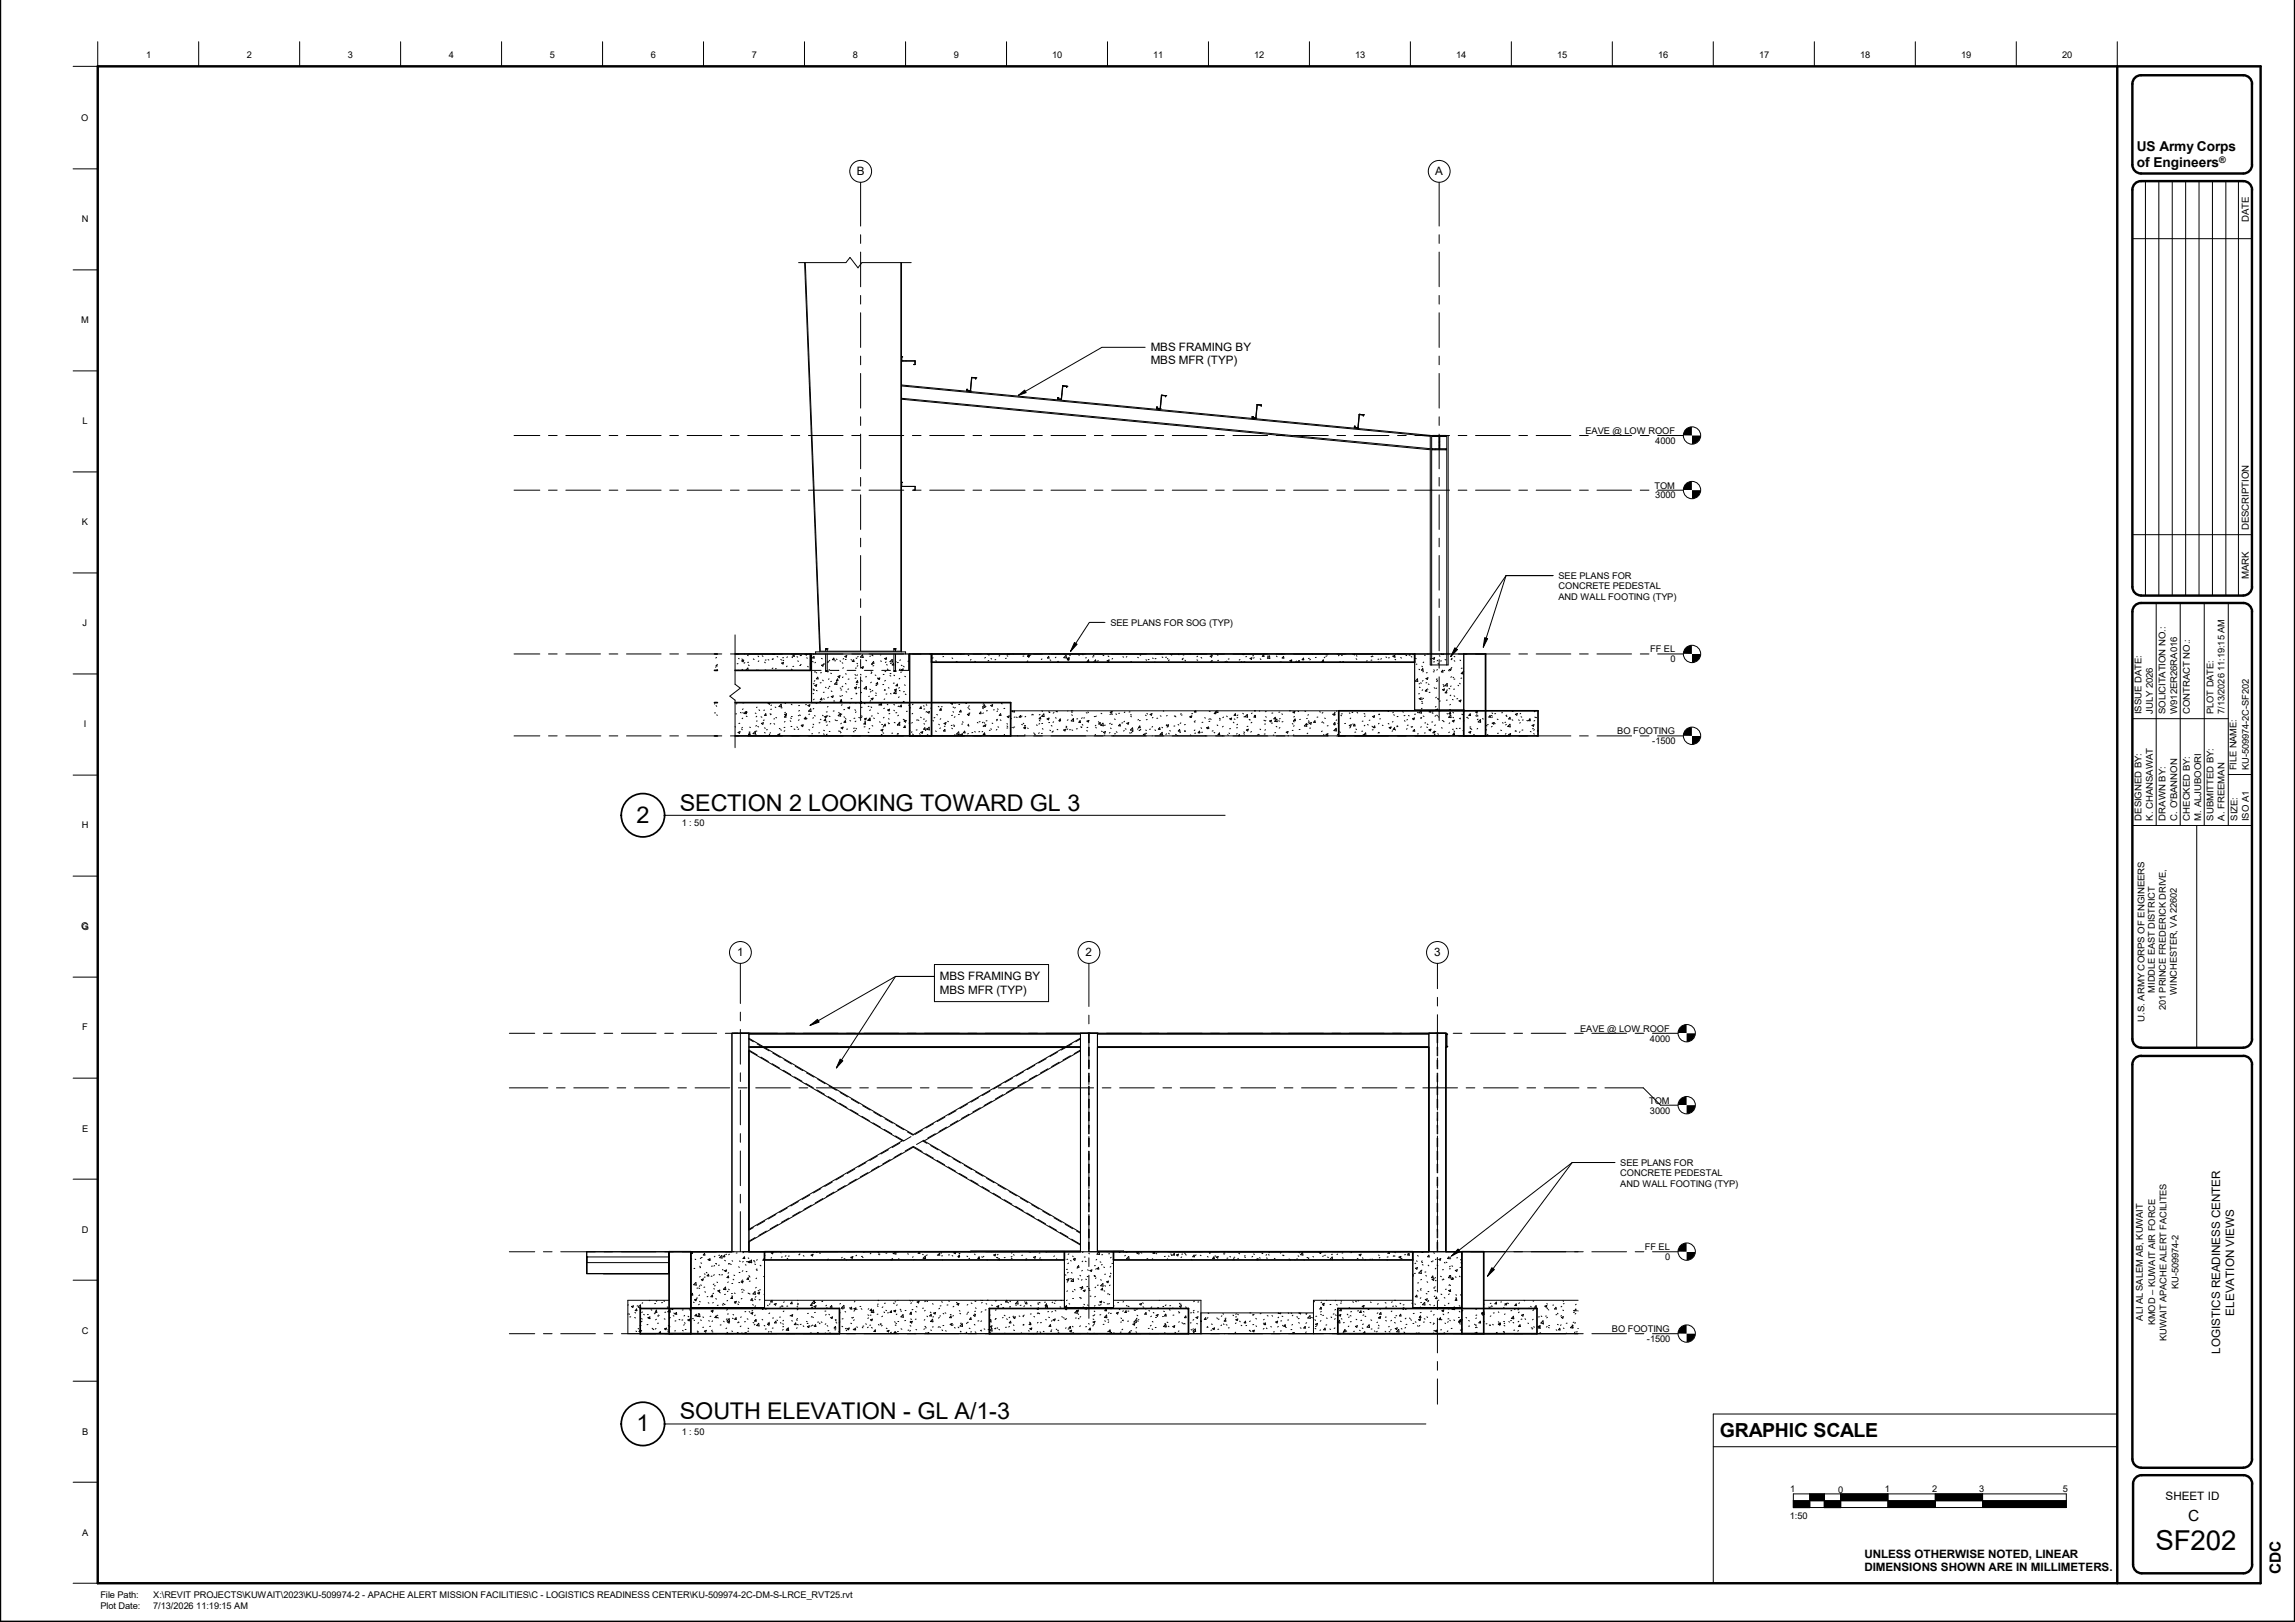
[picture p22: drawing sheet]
<svg xmlns="http://www.w3.org/2000/svg" width="841mm" height="594mm" viewBox="0 0 841 594" stroke-linecap="round" stroke-linejoin="round" font-family="sans-serif">
<defs><g id="words">
<text font-size="10.1" x="789.9" y="567.7">SF202</text>
<g font-size="8.5">
<text x="249.2" y="296.9">SECTION 2 LOOKING TOWARD GL 3</text>
<text x="233.3" y="301.4">2</text>
<text x="249.2" y="519.8">SOUTH ELEVATION -</text>
<text x="336.2" y="519.8">GL A/1-3</text>
<text x="233.3" y="524.3">1</text>
</g>
<text font-size="7.1" x="630.3" y="526.5">GRAPHIC SCALE</text>
<g font-size="5.6">
<text x="801.8" y="557.2">C</text>
<text x="835.9" y="576.4" transform="rotate(-90 835.9 576.4)">CDC</text>
</g>
<g font-size="5">
<text x="783.1" y="55.2">US Army Corps</text>
<text x="783.1" y="61.1">of Engineers</text>
</g>
<g font-size="4.3">
<text x="818.7" y="481.8" transform="rotate(-90 818.7 481.8)">ELEVATION VIEWS</text>
<text x="813.6" y="495.9" transform="rotate(-90 813.6 495.9)">LOGISTICS READINESS CENTER</text>
</g>
<g font-size="4.2">
<text x="313.9" y="64.3">B</text>
<text x="525.9" y="64.3">A</text>
<text x="421.7" y="128.7">MBS FRAMING BY</text>
<text x="421.7" y="133.5">MBS MFR (TYP)</text>
<text x="270.1" y="350.3">1</text>
<text x="397.8" y="350.3">2</text>
<text x="525.5" y="350.3">3</text>
<text x="344.5" y="359.1">MBS FRAMING BY</text>
<text x="344.5" y="363.9">MBS MFR (TYP)</text>
<text x="793.6" y="549.4">SHEET ID</text>
<text x="683.2" y="570.6">UNLESS OTHERWISE NOTED, LINEAR</text>
<text x="683.2" y="575.6">DIMENSIONS SHOWN ARE IN MILLIMETERS.</text>
</g>
<g font-size="3.5">
<text x="824.1" y="81.2" transform="rotate(-90 824.1 81.2)">DATE</text>
<text x="824.1" y="194.2" transform="rotate(-90 824.1 194.2)">DESCRIPTION</text>
<text x="824.1" y="212" transform="rotate(-90 824.1 212)">MARK</text>
</g>
<g font-size="3.4">
<text x="53.5" y="21.3">1</text>
<text x="90.5" y="21.3">2</text>
<text x="127.5" y="21.3">3</text>
<text x="164.5" y="21.3">4</text>
<text x="201.5" y="21.3">5</text>
<text x="238.5" y="21.3">6</text>
<text x="275.5" y="21.3">7</text>
<text x="312.5" y="21.3">8</text>
<text x="349.5" y="21.3">9</text>
<text x="385.6" y="21.3">10</text>
<text x="422.6" y="21.3">11</text>
<text x="459.7" y="21.3">12</text>
<text x="496.7" y="21.3">13</text>
<text x="533.7" y="21.3">14</text>
<text x="570.7" y="21.3">15</text>
<text x="607.7" y="21.3">16</text>
<text x="644.7" y="21.3">17</text>
<text x="681.7" y="21.3">18</text>
<text x="718.7" y="21.3">19</text>
<text x="755.7" y="21.3">20</text>
<text x="29.8" y="44.4">O</text>
<text x="29.9" y="81.4">N</text>
<text x="29.8" y="118.4">M</text>
<text x="30.2" y="155.4">L</text>
<text x="581" y="159">EAVE @ LOW ROOF</text>
<text x="606.6" y="162.6">4000</text>
<text x="606.3" y="179">TOM</text>
<text x="606.6" y="182.5">3000</text>
<text x="30" y="192.4">K</text>
<text x="571.1" y="212">SEE PLANS FOR</text>
<text x="571.1" y="215.8">CONCRETE PEDESTAL</text>
<text x="571.1" y="219.6">AND WALL FOOTING (TYP)</text>
<text x="30.3" y="229.4">J</text>
<text x="406.9" y="229.1">SEE PLANS FOR SOG (TYP)</text>
<text x="604.7" y="239">FF EL</text>
<text x="612.1" y="242.6">0</text>
<text x="784.8" y="261.5" transform="rotate(-90 784.8 261.5)">ISSUE DATE:</text>
<text x="788.9" y="261.5" transform="rotate(-90 788.9 261.5)">JULY 2026</text>
<text x="793.6" y="261.5" transform="rotate(-90 793.6 261.5)">SOLICITATION NO.:</text>
<text x="797.8" y="261.5" transform="rotate(-90 797.8 261.5)">W912ER26RA016</text>
<text x="802.4" y="261.5" transform="rotate(-90 802.4 261.5)">CONTRACT NO.:</text>
<text x="811.1" y="261.5" transform="rotate(-90 811.1 261.5)">PLOT DATE:</text>
<text x="815.2" y="261.5" transform="rotate(-90 815.2 261.5)">7/13/2026 11:19:15 AM</text>
<text x="30.7" y="266.4">I</text>
<text x="592.7" y="269">BO FOOTING</text>
<text x="605.5" y="272.6">-1500</text>
<text x="819.6" y="282.1" transform="rotate(-90 819.6 282.1)">FILE NAME:</text>
<text x="824.1" y="282.1" transform="rotate(-90 824.1 282.1)">KU-509974-2C-SF202</text>
<text x="29.9" y="303.4">H</text>
<text x="249.8" y="302.5">1 : 50</text>
<text x="784.8" y="300.5" transform="rotate(-90 784.8 300.5)">DESIGNED BY:</text>
<text x="788.9" y="300.5" transform="rotate(-90 788.9 300.5)">K. CHANSAWAT</text>
<text x="793.6" y="300.5" transform="rotate(-90 793.6 300.5)">DRAWN BY:</text>
<text x="797.8" y="300.5" transform="rotate(-90 797.8 300.5)">C. O'BANNON</text>
<text x="802.4" y="300.5" transform="rotate(-90 802.4 300.5)">CHECKED BY:</text>
<text x="806.6" y="300.5" transform="rotate(-90 806.6 300.5)">M. ALJUBOORI</text>
<text x="811.1" y="300.5" transform="rotate(-90 811.1 300.5)">SUBMITTED BY:</text>
<text x="815.2" y="300.5" transform="rotate(-90 815.2 300.5)">A. FREEMAN</text>
<text x="820" y="300.5" transform="rotate(-90 820 300.5)">SIZE:</text>
<text x="824.1" y="300.7" transform="rotate(-90 824.1 300.7)">ISO A1</text>
<text x="29.8" y="340.4">G</text>
<text x="789.7" y="363.5" transform="rotate(-90 789.7 363.5)">MIDDLE EAST DISTRICT</text>
<text x="797.8" y="364.4" transform="rotate(-90 797.8 364.4)">WINCHESTER, VA 22602</text>
<text x="793.7" y="370" transform="rotate(-90 793.7 370)">201 PRINCE FREDERICK DRIVE,</text>
<text x="30.1" y="377.4">F</text>
<text x="579.1" y="377.9">EAVE @ LOW ROOF</text>
<text x="785.8" y="374.3" transform="rotate(-90 785.8 374.3)">U.S. ARMY CORPS OF ENGINEERS</text>
<text x="604.6" y="381.5">4000</text>
<text x="604.4" y="404.3">TOM</text>
<text x="604.6" y="407.8">3000</text>
<text x="30.1" y="414.4">E</text>
<text x="593.8" y="426.9">SEE PLANS FOR</text>
<text x="593.8" y="430.8">CONCRETE PEDESTAL</text>
<text x="593.8" y="434.6">AND WALL FOOTING (TYP)</text>
<text x="29.9" y="451.4">D</text>
<text x="602.8" y="457.9">FF EL</text>
<text x="610.2" y="461.5">0</text>
<text x="798.3" y="472.2" transform="rotate(-90 798.3 472.2)">KU-509974-2</text>
<text x="785.2" y="483.7" transform="rotate(-90 785.2 483.7)">ALI AL SALEM AB, KUWAIT</text>
<text x="789.7" y="485.4" transform="rotate(-90 789.7 485.4)">KMOD – KUWAIT AIR FORCE</text>
<text x="30" y="488.6">C</text>
<text x="590.7" y="487.9">BO FOOTING</text>
<text x="603.5" y="491.5">-1500</text>
<text x="794" y="491.1" transform="rotate(-90 794 491.1)">KUWAIT APACHE ALERT FACILITES</text>
<text x="30.1" y="525.5">B</text>
<text x="249.8" y="525.4">1 : 50</text>
<text x="656.1" y="546.4">1</text>
<text x="673.6" y="546.7">0</text>
<text x="690.8" y="546.4">1</text>
<text x="708.1" y="546.4">2</text>
<text x="725.3" y="546.4">3</text>
<text x="755.9" y="546.4">5</text>
<text x="655.9" y="556.2">1:50</text>
<text x="30.1" y="562.5">A</text>
<text x="36.8" y="585.1">File Path:</text>
<text x="56.1" y="585.1">X:\REVIT PROJECTS\KUWAIT\2023\KU-509974-2 - APACHE ALERT MISSION FACILITIES\C - LOGISTICS READINESS CENTER\KU-509974-2C-DM-S-LRCE_RVT25.rvt</text>
<text x="36.8" y="589.2">Plot Date:</text>
<text x="56.1" y="589.2">7/13/2026 11:19:15 AM</text>
</g>
<text font-size="3.3" x="813.3" y="59.6">®</text>
</g></defs>
<g fill="none" stroke="#000" stroke-width=".37">
<path d="M270.8 378.4v.1M271.3 378.4v.1M274.4 378.5h.1M274.4 378.5v80M274.4 378.8h121.5M395.9 378.5v80M398.9 378.5v3.4M399.1 378.5v3.4M402.2 378.5h.1M402.2 378.5v80M402.2 378.8h121.4M523.6 378.5v80"/>
<path d="M526.7 378.5v3.4M526.8 378.5v3.4M529.8 378.5v80M529.8 378.8h.4M530.2 378.8h.1M274.4 383.3h121.5M274.4 383.7h121.5M274.4 384.6l3.1 1.8M274.4 384.9l56.3 32.9M274.4 380.6l1.7 1M274.4 380.3l5.3 3M277.5 382.4l1.6 .9"/>
<path d="M278.8 387.2l2.8 1.6M279.7 383.7l2.2 1.2M280.2 383.7l54.5 31.8M283 389.6l2.7 1.6M283.2 385.7l2.8 1.6M287.1 392l2.7 1.6M287.3 388.1l2.8 1.6M291.2 394.4l2.7 1.6M291.4 390.5l2.8 1.6M295.3 396.8l2.7 1.6M295.5 392.9l2.8 1.6M299.4 399.2l2.7 1.6"/>
<path d="M299.7 395.3l2.7 1.6M303.8 397.7l2.7 1.6M362.8 399.7l-2.8 1.5M366.9 397.3l-2.8 1.6M371 394.9l-2.7 1.6M371.6 398.6l-2.7 1.6M375.1 392.5l-2.7 1.6M375.8 396.2l-2.8 1.6M379.2 390.1l-2.7 1.7M379.9 393.8l-2.8 1.6M383.4 387.8l-2.8 1.5M384 391.5l-2.7 1.5"/>
<path d="M387.5 385.4l-2.8 1.6M388.2 389l-2.8 1.7M390 383.7l-55.4 31.9M390.5 383.7l-1.6 .9M392.3 386.7l-2.8 1.6M392.8 382.3l-1.7 1M395.9 384.6l-2.2 1.3M395.9 380.5l-1.7 1.1M395.9 380.2l-5.3 3.1M395.9 384.9l-57.2 33M398.9 383.5v3.2M398.9 388.3v3.2"/>
<path d="M398.9 393.1v3.1M398.9 397.8v3.2M399.1 383.5v3.2M399.1 388.3v3.2M399.1 393.1v3.1M399.1 397.8v3.2M402.2 383.3h121.4M402.2 383.7h121.4M526.7 383.5v3.2M526.7 388.3v3.2M526.7 393.1v3.1M526.7 397.8v3.2"/>
<path d="M526.8 383.5v3.2M526.8 388.3v3.2M526.8 393.1v3.1M526.8 397.8v3.2M529.8 383.7h.4v-5.2h-262v80M529.8 383.3h.4M530.2 383.3h.1M303.5 401.6l2.7 1.6M307.6 404l2.7 1.6M307.9 400.1l2.7 1.6M311.7 406.4l2.8 1.7M312 402.5l2.7 1.7"/>
<path d="M315.8 408.9l2.8 1.6M316.1 405l2.8 1.6M319.9 411.3l2.8 1.6M320.2 407.4l2.8 1.6M324.1 413.7l2.7 1.5M324.3 409.8l2.8 1.6M328.2 416.1l3 1.7M328.4 412.2l2.8 1.6M329.7 418.7l-2.7 1.6M330.8 417.8l-56.4 32.5M332.5 414.6l2.1 1.2M333.8 416.3l-2.7 1.6"/>
<path d="M334.5 420l-2.8 1.6M334.7 419.9l3.2 1.9M338 413.9l-2.8 1.6M338.2 417.9l1.4 .9M338.6 417.9l57.3 33.5M338.6 417.6l-2.7 1.6M341 419.6l2.8 1.6M342.1 411.6l-2.8 1.5M342.7 415.2l-2.7 1.6M346.2 409.2l-2.7 1.6M346.9 412.8l-2.8 1.6M350.4 406.8l-2.8 1.6"/>
<path d="M351 410.5l-2.8 1.6M354.5 404.4l-2.8 1.6M355.1 408.1l-2.7 1.6M358.6 402l-2.7 1.6M359.2 405.7l-2.7 1.6M363.4 403.4l-2.8 1.5M367.5 400.9l-2.8 1.6M398.9 402.6v3.2M398.9 407.3v3.2M398.9 412.1v3.2M398.9 416.9v3.1M399.1 402.6v3.2"/>
<path d="M399.1 407.3v3.2M399.1 412.1v3.2M399.1 416.9v3.1M526.7 402.6v3.2M526.7 407.3v3.2M526.7 412.1v3.2M526.7 416.9v3.1M526.8 402.6v3.2M526.8 407.3v3.2M526.8 412.1v3.2M526.8 416.9v3.1M296.7 437.7l-2.7 1.6"/>
<path d="M300.8 435.4l-2.7 1.5M301.5 439l-2.8 1.6M305 433l-2.8 1.6M305.6 436.6l-2.7 1.6M309.1 430.6l-2.8 1.6M309.8 434.3l-2.8 1.5M313.2 428.2l-2.7 1.6M313.9 431.9l-2.8 1.6M317.3 425.8l-2.7 1.6M318 429.5l-2.7 1.6M321.5 423.5l-2.8 1.5M322.1 427.1l-2.7 1.6"/>
<path d="M325.6 421.1l-2.8 1.6M326.2 424.7l-2.7 1.6M330.4 422.4l-2.8 1.6M339.3 422.6l2.7 1.6M343.4 425l2.7 1.6M345.1 421.9l2.8 1.6M347.5 427.4l2.7 1.6M349.2 424.3l2.8 1.7M351.6 429.8l2.7 1.6M353.4 426.8l2.7 1.6M355.7 432.2l2.7 1.6M357.5 429.2l2.7 1.6"/>
<path d="M359.8 434.6l2.7 1.6M361.6 431.6l2.7 1.6M363.9 437l2.7 1.6M365.7 434l2.7 1.6M368 439.4l2.8 1.6M369.8 436.4l2.7 1.6M373.9 438.8l2.7 1.6M398.9 421.6v3.2M398.9 426.4v3.2M398.9 431.2v3.1M398.9 435.9v3.2M399.1 421.6v3.2"/>
<path d="M399.1 426.4v3.2M399.1 431.2v3.1M399.1 435.9v3.2M526.7 421.6v3.2M526.7 426.4v3.2M526.7 431.2v3.1M526.7 435.9v3.2M526.8 421.6v3.2M526.8 426.4v3.2M526.8 431.2v3.1M526.8 435.9v3.2M215 458.5h30v8h-30z"/>
<path d="M253.4 458.5l-.2 .1M253.7 458.5l.1 .6-.6-.1M258.2 459.1l.1 .6h-.6zM263.7 459.7l-.3 .1M264.5 459.8l.1 1-.9-.2zM265.5 459.7l.1 .6h-.6zM266.3 459.4h-.4M267.3 459.4l-.3 .2M270.1 458.9h-.3M272.5 458.6l-.3 .3M274.4 454.9l60.2-34.7 61.3 35.8M276.1 449.6l-1.7 1"/>
<path d="M276.7 453.3l-2.3 1.3M280.1 459.7l.2 .2M280.2 447.3l-2.7 1.5M280.8 450.9l-2.7 1.6M282.6 458.9l.7-.3-.2 .6zM284.3 444.8l-2.7 1.6M285 448.5l-2.8 1.6M286 458.7l.3 .2M288 459.9l-.3 .2M288.5 442.5l-2.8 1.6M289.1 446.2l-2.8 1.5M292.6 440.1l-2.8 1.6"/>
<path d="M293.1 459.5l-.4 .1M293.2 459.2l-.3 .2M293.2 443.8l-2.7 1.5M294.4 459.9l.2 .2M297.2 459.7l.7-.3-.2 .6zM297.3 441.4l-2.7 1.6M298.4 458.5l-.2 .2M299.5 458.7h-.3M300.3 458.9l.3 .2M313.9 459.7l-.3 .3M316.4 458.5l.3 .2M319.2 459l-.3 .2"/>
<path d="M321.8 458.7l.3 .2M322 459.4l.2 .2M322.5 459.3l-.4 .1M324.1 458.5l-.1 .1M325 459h-.3M327.2 458.9l.3 .2M328 458.5l.1 .1M328.1 458.5l-.7 .6 .9 .2v-.8M328.8 458.5h-.3M332.6 459.2l.3 .2M336.9 458.5l.2 .6-.6-.1zM338.1 459.4l.2 .2"/>
<path d="M339.8 459.6l-.3 .2M343.5 459.7l.2 .1M344.3 459.1l.1 .6h-.6zM345.1 458.9l-.3 .2M345.4 460h-.3M347.9 459.6l-.3 .1M348.9 459.9l.3 .1M349.5 458.9l.8-.3-.2 .6zM351.5 459.7l.2 .6h-.6zM351.8 459.1h-.3M357.1 459.3l.2 .3M363.2 458.5l.1 .1"/>
<path d="M364.2 459.7l.7-.3-.2 .6zM365.8 459.4l-.3 .2M370.9 458.8l-.3 .2M371.4 459.5l.2 .2M372.2 441.8l2.7 1.6M374.7 459.7l-.3 .1M376.3 444.2l2.7 1.7M377.3 458.5l.3 .2M378 441.2l2.7 1.6M380.4 446.6l2.7 1.6M381.1 458.9h-.3M382.1 443.6l2.8 1.6"/>
<path d="M383.7 458.6h-.4M384.5 449l2.7 1.6M386.2 446l2.8 1.6M386.4 460l-.2 .2M388.6 451.4l2.7 1.7M390.1 458.5h18v20.5h-18zM390.4 448.4l2.7 1.6M391.7 459.2l-.3 .2M392.7 453.9l3.2 1.9M394.5 450.8l1.4 .9M395.9 458.3l-142.7 .2v20.5h27v-20.5M396.9 458.6l-.2 .1"/>
<path d="M398.9 440.7v3.2M398.9 445.4v3.2M398.9 450.2v3.2M398.9 455v3.5M399 459l.2 .2M399.1 440.7v3.2M399.1 445.4v3.2M399.1 450.2v3.2M399.1 455v3.5M402.2 458.3h9.6v.2h123.9v20.5h-18v-20.5M402.8 458.5l.1 1-.9-.1zM404.1 459.5l-.4 .1"/>
<path d="M406.6 459.2h-.3M407.5 458.5l.1 .1M410.5 458.7h-.4M412.4 459.8l-.2 .2M412.7 458.6l.3 .2M416.5 458.9l.7-.3-.2 .6zM417.5 459.1l-.2 .3M418.2 458.8l.2 .2M422.7 458.5l-.1 .1M423 458.5l-.5 .5 .6 .1-.1-.6M423.6 459.1l.3 .1M428.2 460l.2 .2"/>
<path d="M429 459.3l.3 .1M429.6 459.8l-.3 .1M430.3 459.1l.1 .6h-.6zM431.1 459.7l.7-.3-.2 .6zM433.4 459.3l-.3 .1M434.1 459l.2 .2M434.4 459.5l.3 .2M437.6 459.7l.1 .6h-.6zM437.9 458.5l.1 .1M438.3 459.6l-.2 .2M439.8 458.5h-.3M439.8 459.7l.3 .2"/>
<path d="M443.1 458.6l.3 .2M443.5 458.9l-.2 .2M445.3 460l.3 .1M448.4 459.2l.2 .2M448.6 458.8l.3 .2M454 459.1l.3 .1M456.4 460h-.4M459.4 459.3l.3 .1M462.8 459.1h-.4M464.2 459.5l-.3 .2M464.8 459.5l.3 .2M465.3 458.8h-.3"/>
<path d="M469.5 458.8l-.3 .2M470.1 459.7l.2 .2M470.2 459.7l.3 .2M475.7 460l.3 .2M476 458.6l.2 .3M477.4 458.7l.1 1-.9-.2zM483.4 458.8l.8-.2-.2 .5zM485 460l-.3 .2M485.7 459.7l-.3 .1M488.3 459.4h-.4M490.2 459.3l-.3 .2M492.1 458.9h-.3"/>
<path d="M495.3 458.6l-.3 .3M498.1 459.6l.7-.2-.2 .6zM505.2 459.7l.2 .2M509.1 458.5l.1 .6-.6-.1zM510.8 459.9l-.3 .2M511.1 458.6l.2 .3M515.1 459.5l-.4 .1M516.1 459.1l-.3 .3M516.3 459.1l.2 .6h-.6zM519.5 459.8l.2 .3M521.3 458.5l-.3 .1M521.5 458.7h-.3"/>
<path d="M523.6 459.7l.1 .7-.5-.1zM525.4 458.8l.3 .3M526.7 440.7v3.2M526.7 445.4v3.2M526.7 450.2v3.2M526.7 455v3.5M526.8 440.7v3.2M526.8 445.4v3.2M526.8 450.2v3.2M526.8 455v3.5M543.7 458.5h34.6M215 460.4h.1"/>
<path d="M215 462.4h30M215 460.4h30M230.3 477.9l-.2 .2M231.4 478.5l.7-.2-.2 .6zM233.8 478.3h-.3M234.7 477.9l.1 1-.9-.2zM235.5 477.1l-.2 .3M237.9 476.2l.2 .2M238.6 479.7l.2 .2M240.2 477.4l-.3 .1M240.6 479.8l-.2 .2M240.7 476.4l-.2 .2"/>
<path d="M242.8 477.1h-.4M243.2 476.5l.3 .1M244.5 478.7l.3 .2M245.2 476.2h-15.1v12.3h348.2M245.6 479.3l-.1 .1M246.2 479.3h-.2l.5 .4 .1-.4M250.4 479.8h-.4M252.9 479.9l.2 .2M252.9 479.4l-.3 .1M253.2 461.1h.3M253.7 473.7l.2 .6h-.7zM254.1 476.9l.3 .2"/>
<path d="M254.2 470.5l.8-.8 .1 1zM254.5 476.1l.7-.3-.2 .6zM254.6 464.6h-.3M254.7 461.2l.3 .1M255.6 475.4h-.3M255.7 471.8h-.3M256.1 471.8l.3 .1M256.3 477.7l-.3 .2M256.4 476.6l.2 .2M256.4 474.3l-.3 .2M256.4 463.8l.2 .2M256.5 470.9l-.3 .2"/>
<path d="M256.6 467.5l-.2 .2M256.8 464.1l-.3 .3M256.8 478.9l-.3 .1M256.8 470.6l.2 .2M256.8 462.5l.3 .2M256.9 460.8l-.3 .2M257 468.7l.7-.3-.2 .7zM257.3 460.6h-.3M258.1 466.6l.3 .1M258.3 471.4l-.4 .1M258.3 473.1l.3 .2M258.4 467.7l-.3 .1"/>
<path d="M258.8 478.9l.2 .2M258.8 466l.3 .2M259.4 474.9h-.3M259.5 461.3l.7-.2-.2 .6zM259.5 477.1l.3 .2M259.6 466.7l.2 .7-.7-.1zM260.1 461.4l.3 .2M260.9 467.4h-.3M261 474.3l.2 .7-.7-.1zM261.1 463.7l-.4 .1M261.4 477.1l-.2 .1M261.5 473.7l-.3 .1"/>
<path d="M261.6 472l.2 .1M261.7 470.3l-.3 .2M261.8 466.9l-.3 .2M261.9 463.5l-.3 .2M262 460.1l-.3 .2M262.1 470.9l-.3 .1M262.3 462.7l.3 .2-.3-.2M262.3 475.6l.3 .2M262.7 469.6l.3 .2M263.1 472.8l.7-.3-.2 .7zM263.2 478.1h-.4M263.5 466.8l.3 .2"/>
<path d="M263.6 463.4h-.3M263.7 473.3l.3 .2M264.7 477.9l.3 .2M264.8 465l.2 .2M264.8 466.9h-.3M265 477.4l.3 .2M265.5 465.4l.7-.2-.2 .6zM265.6 461.6l.3 .2M265.7 477.7l-.3 .1M265.9 471.4l.1 1-.9-.2zM265.9 474l-.4 .1M266.6 479.6l-.3 .2"/>
<path d="M266.7 476.3l-.3 .2M266.8 472.9l-.3 .2M266.9 467.4l.1 .6-.6-.1zM266.9 469.5l-.2 .2M267 472.2l.3 .2M267 466.1l-.2 .2M267.2 462.7l-.3 .3M267.5 462.9h-.4M267.7 463l.3 .2M268.2 474.6l.3 .2M268.3 461.7l.2 .2M268.3 475l.1 .6h-.6z"/>
<path d="M268.4 473.8h-.3M268.5 470.1h-.3M268.6 468.5l.3 .3M268.9 467l.3 .2M269.1 476.9l.7-.3-.2 .6zM269.1 473.6l.3 .2M269.6 477.2l-.4 .1M270.4 477.6l.3 .2M270.6 476.8l.3 .3M270.7 464l.2 .2M271 461.9l.3 .1M271.1 469.7l-.4 .1"/>
<path d="M271.2 466l-.4 .1M271.6 469.5l.7-.2-.2 .6zM271.7 479l-.2 .1M271.9 475.6l-.3 .1M272 472.2l-.3 .2M272.2 468.8l-.3 .2M272.2 465.4l-.2 .2M272.2 473.2l-.3 .1M272.4 462l-.3 .2M272.4 472.4l.3 .2M272.8 460.3l.1 .7-.6-.1zM273.1 463.2l.3 .2"/>
<path d="M273.7 465.7l-.3 .1M273.9 462l-.3 .1M274.1 462.2l.7-.3-.2 .6zM274.2 473.6l.2 .2M274.2 468l.1 .6-.6-.1zM274.2 460.7l.2 .2M274.4 467.2l.3 .2M274.5 473.8l.3 .2M274.6 462.3l.8-.8 .1 1zM274.6 467.5l.2 .2M274.9 469.2l-.3 .1M275.6 475.6l.1 .6h-.6z"/>
<path d="M275.8 477.8l.3 .2M276 476.4h-.3M276.4 462.1l.3 .1M276.4 461.7l-.3 .1M276.6 475.8l.2 .2M276.6 463l.3 .2M276.7 473.1l.1 .9-.9-.1zM276.9 478.3l-.3 .2M277 474.9l-.2 .2M277.2 471.5l-.3 .2M277.3 468.1l-.3 .2M277.4 464.8l-.3 .1"/>
<path d="M277.5 461.4l-.3 .2M277.6 465.2h-.4M277.7 473.6l.7-.3-.2 .7zM277.8 472.7l.3 .2M278.6 476l-.4 .1M278.6 463.4l.2 .2M278.7 472.4h-.4M279.7 479.6h-.3M279.8 467.5l.3 .2M280 474l.2 .1M280.1 472.6l.1 .1M280.1 466.3h.1"/>
<path d="M280.2 476.2h109.9M280.2 461.4l-.1-.4-.5 .6h.6M280.2 461.2l-.2 .1M280.5 479.3l.2 .3M281.2 478.1l.3 .1M282.2 477.5l-.3 .2M282.8 460.6l-.3 .2M282.9 476.2l.1 .7-.6-.1zM283.7 477.7l.7-.3-.2 .6zM286.1 478.7h-.3M286.4 478.3l.2 .3M286.6 478.3l.3 .2"/>
<path d="M286.7 460.4h-.4M287.4 476.8l-.3 .2M288.5 460.9l.2 .2M288.7 478.4h-.4M289.2 460l-.3 .1M290.2 476.9l.1 .6h-.6zM292.1 478.5l.3 .2M292.3 477.3l.3 .3M292.4 476.2l-.1 .2M292.4 479.6l-.3 .2M292.5 477.9h-.3M297.5 477.5l.1 .7-.6-.1z"/>
<path d="M297.5 478.7l.3 .2M297.6 477.3l.8-.8 .1 .9zM297.7 478.8l-.3 .2M298.2 476.3l.3 .2M298.3 478.5l.7-.3-.2 .7zM298.9 477l-.3 .1M301.5 476.7h-.3M302.9 478.1l-.3 .2M302.9 479l.3 .2M303.5 461.1l-.3 .2M304.8 478.2l.1 .6-.7-.1zM308 477.4l-.2 .2"/>
<path d="M308.4 479.2l.3 .2M308.7 460.5l-.3 .2M309.1 479.3l-.4 .1M309.2 478.1l.2 1-1-.1zM309.6 461l-.3 .1M310.1 461.4l.1 .1M311.6 479h-.3M311.8 460.5l.7-.3-.2 .6zM312 478.8l.2 .7-.6-.1zM312.2 460.7h-.4M312.9 479.3l.7-.3-.2 .7zM313.3 476.7l-.2 .1"/>
<path d="M313.8 479.4l.3 .2M315.5 478.5h-.4M315.6 479.3l.2 .3M316 460.2h-.3M316.1 460.4l.2 .2M318.4 479.3l-.3 .2M319.2 479.7l.3 .1M319.3 479.5l.1 .6-.5-.1zM320.1 479.8l.1 1-.9-.1zM321.5 478.3l.3 .2M321.8 476.2h.2M321.9 477.6l-.3 .1"/>
<path d="M323.6 478.7l-.3 .2M324.4 477.3l-.3 .1M324.6 479.9l.3 .2M326.6 461.5l-.2-.2 .7-.2-.1 .4M327.4 477.3l.3 .2M328.3 476.8h-.3M328.8 477.9l-.3 .2M329.1 476.2v.1M329.4 461l-.2 .2M329.9 479.5l.2 .2M332 480h-.3M333.4 476.2l.2 .3"/>
<path d="M334.1 477.2l-.3 .2M334.2 476.3l.3 .2M334.6 479.6l-.4 .1M334.6 460.3l-.2 .2M335.1 461.3h-.3M335.8 478.5l.2 .2M336.1 476.9l.7-.3-.2 .6zM338.3 460.8l.8-.8 .1 1zM338.4 479.1l-.3 .1M339 460.8h-.4M339 479.9l-.2 .2M339.2 476.5l-.3 .3"/>
<path d="M339.6 476.5l.3 .2M341.7 477.5l.3 .2M344.3 479.2l-.3 .2M344.8 478.3h-.3M345.1 476.8l.3 .2M345.3 461.3l.1 .2M347.4 477.9l-.4 .1M347.6 476.5l.3 .2M349.5 478.5l-.3 .2M350.5 477l.3 .2M350.7 477.7l.7-.3-.2 .6zM351.2 477.4l-.3 .1"/>
<path d="M351.2 460.3l.2 .3M354.3 460.1l.3 .2M354.7 477.8l-.3 .2M355.3 460.9l-.3 .2M355.9 477.2l.3 .2M357.5 479l.2 .2M357.6 476.6l-.3 .1M358.8 460.3l.1 .7-.5-.1zM359.5 476.2v.1M359.7 460.3l.3 .2M360 477.1l-.3 .1M360.2 476.3h-.4"/>
<path d="M360.6 460.1l-.3 .2M361.4 479.8h-.4M361.4 477.5l.2 .1M361.8 476.2h.1M361.9 461.4l-.3 .1M363.4 478l.2 .2M364.6 476.3h.6M365 479.7l-.2 .2M365.2 460.5l.3 .2M365.3 478.5l.7-.3-.2 .6zM365.5 460.5l.2 .3M365.7 461.5l.4-.5 .1 .5"/>
<path d="M366.8 477.7l.2 .2M367.8 478.9l-.3 .1M368.3 460.6h-.3M368.9 476.2l.2 .7-.6-.1zM369.3 477l.3 .2M370 476.5l.3 .3M370.2 479l-.3 .3M370.3 478.6h-.3M370.6 460.8l.3 .2M370.9 460.2l-.4 .1M372.2 477.9l.2 .2M373 476.6l.1 1-.9-.1z"/>
<path d="M374.2 478.1h-.4M375.5 478.3l-.3 .2M375.5 476.8l.3 .2M376 461l.3 .2M376 461.4v.1M376.2 476.9l.1 .7-.5-.1zM377.6 478.2l.3 .1M378.8 460.5l.7-.3-.2 .6zM379.9 479.3l.7-.3-.2 .6zM380.6 477.2l-.4 .1M380.7 477.6l-.3 .2M380.9 477l.3 .2"/>
<path d="M381.3 460.7l-.3 .2M381.5 461.2l.2 .2M383 478.4l.3 .2M383.1 476.9l-.3 .1M383.5 477.6l.1 .6-.6-.1zM383.8 478.3l.1 1-.9-.2zM385.8 476.9l-.3 .2M386.3 477.3l.3 .1M386.7 480l.2 .2M387 476.4l-.4 .1M387.1 461.1l.3 .2M388.5 478.6l.2 .2"/>
<path d="M388.7 476.2h.3M390.3 466.9l.3 .2M390.7 479.6h-.3M390.8 478.2l.1 .6-.6-.1zM390.9 468.7l.7-.3-.2 .6zM390.9 479.6l-.2 .2M391.1 476.2l-.3 .2M391.2 464.9h-.4M391.2 472.8l-.3 .2M391.3 461.2l-.4 .1M391.3 469.4l-.2 .2M391.5 466l-.3 .2"/>
<path d="M391.6 462.6l-.3 .2M391.8 477.5l.2 .1M392.3 468.4h-.3M392.3 461.7l.3 .2M392.5 468.2l.2 .2M392.6 479h.1M392.6 479l.3 .2M392.6 466.1l.3 .2M392.9 479.3h.1M393 472.9l.3 .2M393.1 460l.2 .2M393.3 479.2l-.3 .1"/>
<path d="M393.3 468.4l.1 1-.9-.1zM393.4 461.3l.7-.3-.2 .6zM393.4 475.6h-.3M393.7 472.3l.3 .2M393.8 460.9h-.3M393.9 478.8l.2 .2M394.1 479h.1M395 464.4h-.3M395.1 468.3l.2 .2M395.3 463.5l.1 .7-.6-.1zM395.7 467.1l.3 .2M395.9 475.2l-.3 .1"/>
<path d="M396.1 471.6h-.4M396.2 478.8l-.3 .2M396.3 475.4l-.3 .3M396.4 472.1l-.2 .2M396.5 468.7l-.2 .2M396.7 465.3l-.3 .2M396.7 471.2l.1 .6h-.6zM396.8 461.9l-.3 .2M397 472.7l.7-.2-.2 .6zM397.1 478.7h-.3M397.2 477.7l.3 .2M397.7 460.4h-.4"/>
<path d="M397.7 461.9l.3 .2M397.9 468.5l.2 .2M398 479l.2 .5-.6-.1zM398.5 477.9l.3 .3M398.6 465.1l.2 .2M398.6 471.2l-.3 .1M398.7 467.5l-.3 .1M398.9 471.9l.3 .2M399.2 472.5l.2 .2M399.3 479.1l.3 .2M399.4 465.4l.7-.3-.2 .6zM399.8 474.7l-.3 .1"/>
<path d="M401 467.3l.2 .2M401.2 467.4l.2 .1M401.3 467.2h-.4M401.3 478.2l-.3 .2M401.4 463.5l-.3 .1M401.4 474.8l-.2 .2M401.5 471.4l-.2 .2M401.7 468l-.3 .2M401.8 464.7l-.3 .2M401.9 461.3l-.2 .2M402.5 470.7h-.4M402.5 464.2l.2 .6-.6-.1z"/>
<path d="M402.6 477.9l.3 .2M403 476.8l.7-.2-.2 .6zM403.1 462.2l.3 .1M403.3 468.7l.3 .2M403.4 470.9l.8-.8v1zM403.5 477.9h-.3M403.9 463.2l-.3 .1M404 471.8l.1 .6h-.6zM404.5 476.9l.2 .2M404.5 464.1l.2 .2M404.6 472.7l.2 .2M404.7 479.3l.3 .2"/>
<path d="M404.9 470.9l.2 .2M405.1 466.7h-.3M405.4 479.5l.1 .6h-.6zM405.5 469.5l.7-.3-.2 .6zM406.1 477.6h-.4M406.2 473.9h-.4M406.6 477.4l-.3 .2M406.6 467.6l.3 .1M406.7 474l-.3 .2M406.8 470.7l-.2 .2M406.9 479.2l.2 .2M406.9 466.3l.3 .2"/>
<path d="M407 467.3l-.3 .2M407.1 463.9l-.3 .2M407.2 460.5l-.2 .2M407.8 462.7h-.3M408 478.2l.3 .1M408.1 476.2h32v12.3M408.1 462.1v.1M409.9 477.1h-.3M410.2 479.5l.2 .2M411.8 476.7l-.3 .2M412.8 478.2l.2 .2M413.4 478.4l.3 .2"/>
<path d="M413.6 460.2l.2 1-1-.1zM415.6 479.8l.3 .1M416.2 479.8l-.3 .1M416.8 479.4l-.2 .2M417.6 477.6l.7-.2-.2 .6zM418.7 477.1l.3 .3M418.8 478.6l.3 .2M420.1 479.3l-.4 .1M420.6 461l-.3 .1M421 480l.3 .2M422.1 478.7l-.3 .2M422.3 461l.2 .2"/>
<path d="M424.3 478.8l.3 .2M424.8 476.2l.1 .1M426.5 478.5l-.4 .1M427 460.2h-.3M427.3 477.9l-.3 .3M427.9 461.1l-.2 .2M428.5 479.7l.3 .2M429 478.2h-.3M429.7 479.1l.3 .2M432.2 478.5l.7-.3-.2 .6zM432.4 477.3l-.2 .2M432.9 477.7h-.4"/>
<path d="M433.1 460.4l-.3 .2M434.5 478.7l.2 .2M435.1 479.3l.3 .2M436.5 461.2l.3 .2M437.6 479.9l-.3 .2M437.7 476.5l-.3 .3M439.3 476.8l-.3 .1M442.5 460.2l.2 .2M444.9 460.3l.1 .7-.6-.1zM445.7 460.5l.7-.3-.2 .6zM450 460.8h-.4M450.7 460.2l.3 .2"/>
<path d="M451.8 461.5l.4-.5v.5M452.5 460.5h-.3M453.8 460.9l-.2 .2M456.1 460.4l.3 .2M459.1 460.2l-.3 .2M460.6 461.5l-.3-.2 .7-.3-.1 .5M461.6 460.6l.2 .2M464.1 460.7l.3 .2M467 460.9l.3 .2M472.4 461.1l.3 .2M472.9 461.4l-.2 .1M474.6 461.4l-.1 .1"/>
<path d="M475.4 461.1h-.3M477.8 461.3l.2 .2M479.3 460.6h-.3M479.7 460.8l-.3 .2M481.1 460.2l.3 .2M481.5 476.6l.2 .2M483.9 478.8l.2 .2M484.1 478.8l.2 .7-.6-.1zM484.3 476.9l-.2 .2M484.6 477.6l.7-.2-.2 .6zM485.2 478.1l-.4 .1M486.1 476.2l.1 .2"/>
<path d="M486.5 460.4l.3 .2M487.7 477.8h-.3M488.2 460.4l.1 .9-.9-.1zM489.5 479.6l-.3 .2M489.5 476.2l-.2 .2M489.8 477.8l.3 .2M491.4 476.4l.2 .2M491.4 479.5l.1 .6h-.6zM491.6 477.3h-.4M492 460.7l.3 .1M494.6 479l-.3 .1M495.7 476.8l.3 .2"/>
<path d="M496.8 476.6l.3 .2M497.4 460.9l.3 .2M498 476.4l-.4 .1M499.2 478.5l.7-.3-.2 .6zM499.3 460.7l.2 .2M499.8 478.2l-.2 .2M500.5 461.3l-.3 .2M501.7 479.6h-.3M502.2 476.9l.3 .2M502.2 461.2l-.3 .1M502.8 461.1l.3 .2M505.1 477.5l-.3 .2"/>
<path d="M505.5 479.3l.3 .3M505.7 460.5l-.3 .3M507.6 477.1l.3 .2M508.1 478.7l-.3 .1M508.2 461.3l.2 .2M508.7 460.4h-.4M510.2 476.8l-.3 .2M510.7 478.4l-.4 .1M511 476.2h.3M511.2 460l-.3 .1M511.5 478.3l.2 .2M512.7 460.4l.7-.2-.2 .6z"/>
<path d="M513 477.3l.3 .2M513.5 460.8l.3 .3M513.8 479.3h.1M513.8 479.3l.7-.3-.2 .6zM514.5 477.9h-.3M515.4 479.4l-.3 .2M517.4 477.3l.3 .2M517.7 476.2h-36.4v12.3M517.7 466.8v.6M518.5 477.6l.3 .1M518.7 466.4h-.4M518.7 464.5l.7-.2-.2 .6z"/>
<path d="M518.8 462.7h-.3M519.1 461.8l.2 .2M519.2 474.4l.1 .6-.6-.1zM519.4 472.7l.3 .2M519.9 469.9h-.4M519.9 466.3l.8-.8 .2 .9zM520.5 472.4l.3 .2M520.6 478.7l-.3 .2M520.7 475.3l-.3 .2M520.8 472l-.3 .1M520.9 477.1h-.3M521 468.6l-.3 .2"/>
<path d="M521.1 465.2l-.3 .2M521.2 461.8l-.3 .2M521.2 463.2l.3 .1M521.3 462.4h-.3M522.1 477l.1 1-.9-.1zM522.3 476l.7-.3-.2 .6zM522.5 467.2l.3 .2M522.5 465.9h-.3M522.6 473.8l.3 .1M522.9 469.4l.3 .3M523.3 476.2l.3 .3M523.4 463.4l.2 .2"/>
<path d="M523.5 476.7l-.3 .1M523.6 473l-.3 .1M523.9 477.8l.3 .2M524.5 462l.3 .2M524.8 468.6l.7-.3-.2 .7zM525.1 467.4l.1 .6h-.6zM525.2 461.9h-.3M525.4 471.7l.2 .2M525.7 478.1l-.3 .2M525.8 474.7l-.2 .2M525.9 472.6l.3 .2M525.9 471.3l-.2 .2"/>
<path d="M526.1 467.9l-.3 .2M526.2 472.7h-.4M526.2 464.5l-.3 .2M526.3 469l-.4 .1M526.3 461.1l-.3 .2M526.5 475l.1 .7-.6-.1zM526.6 463.4l.3 .2M527.3 461.3l.7-.3-.2 .6zM527.3 476.2h-.3M527.9 467.4l.3 .2M528.1 474l.3 .2M528.8 468.7l-.3 .1"/>
<path d="M528.9 468.4l.2 .3M529 465l-.4 .1M529.3 475.2l.2 .2M529.3 462.4l.2 .2M529.3 478l.3 .2M529.9 462.3l.3 .1M530 472.2h-.3M530.8 468l.8-.9 .1 1zM530.9 472.7l.7-.3-.2 .6zM530.9 460.4l.1 .6-.6-.1zM531 477.3l-.3 .2M531.1 479.4h-.4"/>
<path d="M531.1 473.9l-.3 .2M531.2 470.5l-.3 .2M531.3 470.7l.2 .2M531.3 472.9l.3 .1M531.4 467.1l-.3 .3M531.5 463.8l-.3 .2M531.5 464.7h-.3M531.6 460.4l-.3 .2M531.6 461l-.3 .1M532 463.6l.3 .2M532.3 468l.2 .6h-.7zM532.4 479.3l.5-.6 .2 1-1-.1z"/>
<path d="M532.7 468.2h-.4M533.3 465.3l.7-.2-.2 .6zM533.3 467.7l.3 .1M533.5 474.2l.3 .2M533.6 479l-.3 .1M533.7 475.7l.2 .6-.6-.1zM533.7 475.4h-.3M534.2 460.7h-.4M534.8 478.2l.3 .2M534.8 467.4l.3 .3M535.2 474.2l.2 .2M535.2 461.3l.3 .3"/>
<path d="M535.3 464.2h-.3M535.3 462.5l.3 .2M536.1 480l-.3 .2M540.7 479.3l.2 .2 .3-.2M543.7 477.7h.2M543.7 476.2h34.6M545.6 478.7l.3 .2M546.4 477.4h-.3M546.5 478.6l-.3 .1M546.6 478.2l.3 .3M548.3 476.9l.1 .7-.6-.1zM550.2 476.8l-.2 .1"/>
<path d="M551 478.9l.3 .2M551.5 477.6l.7-.2-.2 .5zM551.7 477.9l-.3 .2M552.5 477.2l.3 .3M555 479.5l.2 .2M555.6 477.6l.2 .6h-.7zM556.4 479.2l.3 .1M556.6 479.7h-.4M556.9 477.2l-.3 .2M558.5 476.2l.2 .3M560.4 479.2h-.3M560.9 478.5l.2 .2"/>
<path d="M561.9 479.4l.2 .2M562 479.8l-.3 .2M562.1 476.4l-.3 .2M562.9 478.2l.1 .6h-.6zM566.1 478.4l.7-.2-.2 .6zM566.8 478.3l-.3 .1M566.8 477.4l.3 .2M567.2 479.1l-.3 .2M567.3 479.6l.3 .2M569.3 478h-.3M570.2 478.8l.1 .7-.6-.1zM572.3 478.5l-.2 .2"/>
<path d="M572.7 479.8l.3 .2M572.8 476.4l.2 .2M573.2 477.5h-.3M576.6 480l.3 .2M577.5 479.5l.1 .6h-.6zM577.6 477.7l-.3 .2M230.2 481.3h-.1M230.4 481.2l.3 .2M231.1 482.3h-.3M232.6 482.6l.3 .1M232.7 480.7l.2 .2M233 487.5l.3 .2"/>
<path d="M233.4 480.1l-.1-.7-.5 .6 .6 .1M233.8 486.6l.3 .1M234.7 487.1l.1 .6h-.6zM234.9 485.5h-.3M235.1 482.9l.2 .3M235.2 487.3l-.3 .2M235.3 483.9l-.3 .2M235.4 480.5l-.2 .2M235.9 481.4l.2 .2M237.4 482.6l.8-.3-.2 .7zM237.4 485.1l-.3 .1M237.6 481.5h-.4"/>
<path d="M238 482.8l.3 .2M239 486.5l.2 .2M239.3 486.8l.3 .2M240.1 481.1l-.3 .1M240.4 486.6l-.3 .2M240.5 483.2l-.3 .2M240.6 480.1l.1 .6h-.6zM241 481.9l.3 .2M241.3 484.6l-.3 .1M241.3 481.6l.3 .2M242 487.7l.1 .7-.6-.1zM243.4 483l.3 .2"/>
<path d="M243.5 486.7l.7-.2-.2 .5zM244 480.6l-.4 .1M244.7 487l.3 .2M244.7 480.4l.8-.8 .1 1zM244.9 485.5l.3 .2M245 487.8h-.3M245.5 485.9l-.2 .2M245.7 482.6l-.3 .2M246.7 481.9l.3 .1M246.9 480.9l.3 .2M247.6 487.4l-.4 .1M247.7 483.8h-.3"/>
<path d="M247.9 480.7l.1 .7-.6-.1zM248.8 483.2l.3 .2M249.2 488.5h.1M250.1 487.3l.3 .2M250.2 483.4l-.3 .1M250.8 485.2l-.3 .2M250.8 484.5l.3 .2M250.9 481.8l-.2 .2M251.4 486.9l-.3 .1M252.1 483.4l.7-.2-.2 .6zM252.1 482.1l.3 .2M254.1 482.9l-.4 .1"/>
<path d="M254.3 483.5l.3 .2M255.1 481.4l.2 .6-.6-.1zM255.5 487.5l.3 .2M255.9 487.8l-.2 .2M256 484.5l-.3 .2M256.2 481.1l-.3 .2M256.4 481.3l.1 1-.9-.2zM256.8 483.4l.2 .3M257.6 482.3l.3 .2M257.9 486.1l-.4 .1M258.1 487.6l.7-.3-.2 .6zM259.7 483.7l.3 .2"/>
<path d="M260.4 485.8h-.3M260.5 482.1h-.3M260.6 480.2l.7-.3-.2 .6zM260.9 487.7l.3 .2M261 487.2l-.2 .2M261.2 483.8l-.3 .2M261.3 480.4l-.3 .2M262.4 482l.2 .6h-.6zM262.7 482.4l.2 .2M263 482.6l.3 .1M263.1 481.8h-.4M264.2 485.3h-.3"/>
<path d="M265.1 483.9l.3 .2M266.3 486.4l-.3 .2M266.4 488l.3 .1M266.4 483l-.3 .2M266.7 484.3l.7-.3-.2 .6zM266.9 481.2l-.3 .1M267.2 483l.1 1-.9-.2zM268 488.4h-.4M268.2 487.5l.2 .2M268.4 482.8l.3 .2M268.6 481.4l.3 .2M269.7 482.6l.1 .7-.6-.1z"/>
<path d="M270.5 488.1h-.3M270.6 484.2l.2 .1M270.6 484.4l-.3 .1M271.5 485.7l-.2 .2M271.7 482.3l-.3 .2M271.8 488.2l.3 .2M272.9 488.5l-.2-.1 .7-.3-.1 .4M273.2 484.1h-.4M273.3 480.4h-.3M273.8 483l.3 .2M274.1 486.5l.3 .2M274.4 487.6h-.4"/>
<path d="M274.5 480.4l.3 .2M275.2 481l.7-.3-.2 .6zM275.8 480.1h-.3M276 484.4l.3 .1M276.5 488.4v.1M276.6 485.1l-.2 .2M276.8 481.7l-.3 .2M277 483.3l.1 .6h-.6zM277 483.6h-.3M277.2 488.4l.1 .1M278 484.7l.2 .9-.9-.1zM279.3 483.2l.2 .2"/>
<path d="M280 485.4l.3 .2M280.8 486.7l-.3 .1M281.3 485.1l.7-.3-.2 .6zM281.4 484.6l.3 .2M281.8 487.7l-.2 .2M281.9 484.3l-.2 .2M282.1 480.9l-.3 .2M282.5 487.6l.2 .3M283.3 486.4l-.3 .1M283.5 482.7l-.4 .1M284.3 483.9l.1 .6h-.6zM284.7 483.5l.2 .2"/>
<path d="M286 484.4l.2 .2M286 482.4h-.3M286.8 484.8l.3 .2M287 487l-.2 .2M287.1 483.6l-.2 .2M287.2 485.9h-.3M287.3 480.2l-.3 .2M288.4 486.6l.2 .3M288.9 486.4l.1 .9-.9-.1zM289.9 481.9h-.4M290.1 483.7l.3 .2M290.3 482.1l.2-.6-.7 .3 .5 .3"/>
<path d="M291.6 484.5l.1 .7-.6-.1zM291.9 483.4l.2 .2M292.1 486.3l-.2 .2M292.2 485.1l.3 .2M292.3 482.9l-.3 .3M293.6 485.1h-.4M294.3 485.6l.3 .3M295.5 484l.3 .1M295.9 485.9l.7-.3-.2 .6zM296.1 484.7l-.3 .1M296.2 481l-.3 .1M297.3 488.2h-.3"/>
<path d="M297.4 485.6l-.2 .1M297.6 482.2l-.3 .2M297.7 485.3l.2 .2M297.8 482.4l.3 .2M298.8 480.7h-.3M298.9 485.2l.1 .6h-.6zM299.3 488.5l.5-.5v.5M300 484.2l-.4 .1M300.3 484.6l.2 .2M300.9 484.2l.3 .1M302.5 488.2l-.2 .2M302.6 480.2h-.3"/>
<path d="M302.6 484.8l-.2 .3M302.8 481.5l-.3 .2M303.1 485.5l.3 .2M303.7 487.3l-.3 .1M303.7 481.4l.3 .2M304.1 488.1l.3 .3M304.4 482.6l.7-.3-.2 .6zM306.2 485.8l.1 .7-.6-.1zM306.2 483.6l.2 .2M306.3 487l-.4 .1M306.4 484.4l.3 .2M306.4 483.4h-.3"/>
<path d="M307.6 487.6l-.2 .2M307.7 487.6h-.1M307.8 484.2l-.3 .2M307.9 480.8l-.3 .2M308.5 485.8l.3 .1M308.9 483l-.3 .1M309.7 480.4l.2 .2M310 487.1l.3 .3M310.1 486.5l-.3 .1M310.5 486.7l.7-.3-.2 .6zM311.8 484.6l.3 .2M312.1 482.6l.2 .2"/>
<path d="M312.8 482.5l-.3 .1M312.9 486.8l-.2 .2M313.1 483.4l-.3 .2M313.2 480l-.3 .2M313.4 486.5l.2 .6-.6-.1zM313.9 486l.3 .2M316 486.1l.2 .3M316.5 485.7h-.3M317.2 484.8l.3 .3M318.1 481.5l.2 .3M318.2 486.1l-.3 .2M318.3 482.7l-.3 .2"/>
<path d="M319 483.4l.7-.2-.2 .5zM319.1 485.4h-.4M319.2 481.7h-.3M319.4 486.2l.3 .2M320.8 487.1v.6h-.5zM321.7 481.3l-.3 .1M321.9 485.1l.3 .3M322.7 485.1l.2 .2M322.9 484.8l-.3 .1M323.3 485.4l-.3 .2M323.4 482l-.3 .3M323.9 480.5l.3 .3"/>
<path d="M324.8 486.5l.3 .1M325.1 487.5l.7-.2-.2 .5zM325.6 480.8l-.4 .1M326.6 480.1l.1 .6h-.6zM326.7 488l-.4 .1M327.5 480.1l.8-.2-.3 .6zM327.8 484.1l.3 .2M328 487.7l.2 .7-.7-.1zM328.1 485.3l.2 .2M328.5 488.1l-.3 .2M328.5 484.7l-.2 .2M328.7 481.3l-.3 .2"/>
<path d="M329.2 487.7h-.3M329.4 484h-.4M330.1 480.1l.2 .2M330.2 486.7l.3 .2M330.9 481.5l.1 1-.8-.2zM331.9 483.7h-.3M333.1 487.2h-.4M333.5 485.5l.3 .2M333.6 484.3l.7-.3-.2 .6zM333.7 487.3l-.3 .3M333.8 483.1l.2 .2M333.8 484l-.3 .2"/>
<path d="M333.9 480.7l.1 .7-.6-.1zM333.9 480.6l-.3 .2M335.2 488.5h.1M335.5 480.4l.2 .1M335.7 486.9l.2 .2M335.7 483.2h-.3M338.8 486.7l-.3 .2M338.9 483.3l-.2 .2M338.9 485.8l.3 .1M339.3 488.1l.2 .3M339.5 486.3l-.4 .1M339.7 482l.2 .3"/>
<path d="M339.9 488.5l-.2-.2 .7-.2-.2 .4M340.9 480.6l.3 .2M341.1 487.1l.2 .2M341.2 481.4l.1 .6h-.6zM341.8 483.2l.1 .9-.9-.1zM342 486h-.3M342.1 480.9l.8-.2-.3 .6zM342.1 482.3h-.3M344.1 485.9l-.3 .2M344.2 482.6l-.3 .2M344.3 486l.3 .2M344.7 482h-.3"/>
<path d="M345.2 487.1l.2 .2M345.6 481l.3 .2M345.9 485.5h-.4M346.3 480.8l.3 .2M346.5 487.4l.3 .2M348.2 485.1l.7-.3-.2 .6zM348.5 482l.1 .6h-.6zM348.5 481.5h-.3M349.3 485.2l-.3 .2M349.4 481.8l-.2 .2M349.8 486.2l.3 .2M351.1 486.1l.3 .2"/>
<path d="M351.5 480l.3 .2M351.7 481l.3 .2M351.9 487.6l.3 .2M352.2 488.3l-.4 .1M352.3 484.6l-.3 .1M352.6 484.8l.1 1-.9-.1zM353.6 488.3l.1 .2M354.3 487.9l-.3 .2M354.4 484.5l-.2 .3M354.5 481.2l-.2 .2M354.8 484.3h-.3M355 480.6l-.4 .1"/>
<path d="M355.2 486.5l.3 .1M355.8 482.6l.1 .7-.6-.1zM356 487.8h-.3M356.7 481.8l.8-.3-.2 .6zM357 485.1l.3 .2M357.2 481.2l.3 .3M357.3 487.8l.3 .2M357.5 480.3h-.3M358.7 483.8h-.3M359.5 487.3l.2 .2M359.6 487.2l-.3 .2M359.7 483.8l-.2 .2"/>
<path d="M359.8 480.4l-.3 .2M360.6 486.7l.3 .2M362.4 487h-.3M362.6 481.5l.3 .2M362.8 488.1l.3 .1M362.8 485.9l.7-.3-.2 .6zM363 484l.2 .3M363.1 483.3l.1 .6h-.6zM363.5 486.5l.1 1-.9-.1zM364.8 486.5l-.3 .2M364.9 483.1l-.2 .2M365 486.6l-.4 .1"/>
<path d="M365.1 482.9l-.3 .1M365.4 486.3l.2 .2M366.1 486.9l.2 .2M367.6 482.6h-.3M368 481.7l.3 .2M368.2 488.3l.3 .1M368.8 486.1l-.3 .1M368.9 483l.2 .3M369.9 485.8l-.2 .2M370 482.4l-.2 .2M370.3 483.9l.2 .6h-.6zM371.3 482.6l.8-.3-.2 .6z"/>
<path d="M371.3 485.3l.3 .2M371.5 482.1h-.3M371.5 487.1l.3 .2M373.5 482l.2 .1M374.1 488.5l.2-.3 .1 .3M374.8 482l.3 .3M375.1 488.4l-.1 .1M375.2 485.1l-.3 .2M375.2 485.3h-.3M375.3 481.7l-.2 .2M376.9 487.4l.3 .2M377.3 484.3l.2 .2"/>
<path d="M377.4 486.7l.7-.3-.2 .6zM377.7 484.5v.7l-.6-.1zM377.8 484.9l-.4 .1M377.9 481.2l-.3 .1M378.9 482.2l.2 .1M379 488.4l-.4 .1M380.3 487.7l-.3 .2M380.4 484.3l-.2 .2M380.4 480.9h-.3M380.5 480.9l-.2 .3M380.7 481l.3 .2M381.1 487.8l.3 .2"/>
<path d="M381.6 484.4l-.3 .1M382.3 487.6l.3 .2M383.2 483.2l.2 .2M384.3 480.4h-.3M384.3 482.4l.3 .2M384.9 485.2l.2 .6h-.7zM385.4 487.6h-.4M385.4 487.1l-.3 .2M385.6 483.7l-.3 .2M385.7 480.3l-.3 .2M386 483.4l.7-.3-.2 .6zM387.1 486.8l.2 .2"/>
<path d="M387.7 487.8l.3 .2M387.9 487.3h-.3M388 483.6h-.3M389.1 482.2l.2 .2M389.7 482.6l.3 .2M390.6 483.2l-.3 .1M390.7 486.3l-.3 .2M390.8 482.9l-.2 .3M391.8 486.7l-.4 .1M392 487.5l.7-.3-.2 .6zM392.2 485.8l.1 .7-.6-.1zM393 485.8l.2 .2"/>
<path d="M393.1 488.1l.3 .1M394.4 482.7l-.3 .1M394.5 480.1l.7-.3-.2 .7zM394.6 480l.2 1-.9-.2zM395.1 481.2l.2 .2M395.1 482.9l.3 .2M395.9 485.6l-.3 .2M396 482.2l-.2 .2M398.2 485.9h-.4M398.6 488.3l.3 .2M398.9 484.8l.3 .2M399.5 486.5l.1 .6-.6-.1z"/>
<path d="M400.6 484.2l.7-.2-.2 .5zM400.6 483.1l.3 .2M400.7 485.6h-.3M400.9 481.9h-.4M400.9 488.3l-.1 .2M401 480.2l.2 .2M401.1 484.9l-.3 .2M401.2 481.5l-.3 .3M403.4 481.5l-.3 .1M404.6 485.1h-.4M404.8 483.7l.3 .3M405.5 481.7l.1 .9-.9-.1z"/>
<path d="M406 483.3l.3 .2M406.2 487.6l-.3 .2M406.3 484.2l-.2 .2M406.4 480.8l-.2 .2M406.8 487.1l.1 .6h-.6zM406.9 488.5l-.3-.2 .7-.3-.1 .5M407.2 481l-.3 .1M408.3 488.2l-.3 .1M409.1 480.9l.7-.2-.2 .6zM410.8 482.7l.2 .2M410.8 487.9h-.3M411 484.2l-.3 .1"/>
<path d="M411.4 483.6l.3 .1M411.4 486.8l-.3 .2M411.6 483.4l-.3 .3M411.7 480.1l-.3 .2M412.7 480.1l.1 .6h-.6zM413.6 483.9h-.4M413.7 480.2h-.4M414.1 487.7l.1 .7-.6-.1zM414.7 487.4h-.3M415.2 485l.7-.2-.2 .6zM416.3 487.8l.2 .2M416.3 483.4l.1 .9-.9-.1z"/>
<path d="M416.6 486.2l-.3 .2M416.7 482.8l-.3 .2M416.7 481.7l.2 .2M416.9 483.8l.2 .2M417.4 483.4h-.3M419.9 480.7l.2 .7-.6-.1zM421.1 486.5l-.3 .1M421.3 488.5h.1M421.9 485.4l-.3 .2M422 482l-.3 .3M422.2 486.7l.2 .3M422.3 484l.2 .2"/>
<path d="M422.6 480.7l.3 .2M423.7 486.2h-.4M423.7 481.8l.7-.3-.2 .6zM423.8 482.5l-.3 .1M426.3 482.2h-.3M426.4 485.9l.8-.8 .1 .9zM426.4 480.2l.3 .2M426.9 488.1l-.2 .2M427.1 484.7l-.3 .2M427.2 481.3l-.3 .2M427.2 481.4l.2 .6h-.6zM427.5 485.7h-.3"/>
<path d="M427.7 484.3l.3 .1M428.1 485.7l.3 .2M429.8 485.9l.7-.3-.2 .6zM430.2 481.7h-.3M430.6 488l.2 .2M431.8 480.4l.3 .2M432.1 487.5l-.3 .1M432.2 484.1l-.3 .2M432.3 480.7l-.2 .2M433.1 484.5l.3 .2M433.9 484.8l-.3 .1M434 484.7l.3 .2"/>
<path d="M434.6 482v.6h-.6zM436.5 484.5h-.3M436.5 487l.3 .2M436.6 480.8l-.3 .1M437.2 487.6l.8-.9 .1 1zM437.3 480.7l.3 .2M437.3 486.7l-.2 .2M437.5 483.3l-.3 .2M437.6 488l-.3 .1M438.3 482.6l.7-.3-.2 .6zM438.5 484.7l.3 .2M439.2 480.5h-.4"/>
<path d="M440 483.7l.2 .2M440.1 480.9h41.2M440.3 484h-.3M441.8 482.6l.2 .7-.7-.1zM442.4 485.9l.3 .3M442.6 486l-.3 .2M442.7 482.6l-.3 .2M442.7 480.9l.3 .2M443.9 484.9l.3 .2M444.1 487.2h-.4M444.4 486.7l.7-.3-.2 .6zM445.9 482.7l.3 .2"/>
<path d="M446.6 486.8l-.3 .1M446.7 483.2h-.3M447.7 485.3l-.3 .2M447.8 481.9l-.3 .2M448.1 481.1l.3 .2M448.4 484.9l.2 .2M448.9 488.4l-.1 .1M449.1 483.3l.1 .6h-.6zM449.3 482.8l-.4 .1M449.4 485.2l.3 .2M450.5 486.3l-.4 .1M451.8 481.7l.3 .2"/>
<path d="M452.2 488.4v.1M452.8 487.9l-.2 .2M452.9 483.4l.7-.3-.2 .6zM453 484.5l-.3 .3M453.1 481.2l-.3 .2M453.1 482.3h-.3M453.6 481.4l.2 .1M454.3 483.9l.2 .2M454.8 485.4l.3 .2M456.4 483.9l.1 .6h-.6zM456.9 485.5h-.3M458 480.9h.1"/>
<path d="M458 487.2l-.2 .2M458.1 487.4l.3 .3M458.2 483.8l-.3 .2M459 487.5l.7-.3-.2 .6zM459 481.6l.3 .2M459.4 485.1l-.3 .1M459.6 481.5h-.4M460.2 482.9l.2 .2M460.2 485.6l.3 .2M462.1 481.1l-.3 .1M463.2 486.6l-.3 .2M463.3 484.6l-.3 .1"/>
<path d="M463.3 483.2l-.3 .2M463.7 484.5l.1 .7-.6-.1zM464.1 486.4l.2 .3M464.4 481.8l.3 .2M465.7 485.9l.2 .1M466.1 481.8l.2 .3M467 487.8h-.3M467.5 484.2l.7-.3-.2 .6zM468.5 485.8l-.3 .2M468.6 480.9l-.2 .1 .9 .2v-.3M468.6 482.4l-.3 .2M469.6 487.5h-.4"/>
<path d="M469.7 483.8h-.4M469.8 482l.3 .2M470 485.4l.2 .2M471 485.2l.1 .6h-.6zM471.1 486.1l.3 .1M472.1 480.9l.2 .2M472.2 483.4l-.3 .1M473.1 480.9l.3 .2M473.4 487h-.3M473.7 485.1l-.3 .2M473.8 481.7l-.3 .2M473.8 488.5l-.2-.2 .7-.3-.2 .5"/>
<path d="M475.2 482.3l.3 .2M475.9 484.4l.3 .2M476.1 482.9l-.4 .1M476.2 480.9l.3 .3 .2-.3M476.5 486.3l.3 .2M478.3 485.8l.1 .7-.6-.1zM478.5 481.2l.3 .1M478.7 487.8l-.2 .2M478.8 484.5l-.3 .2M479 481.1l-.3 .2M479.8 486.1l-.3 .1M480.1 481.9l.1 1-.9-.2z"/>
<path d="M480.7 482.5l.2 .2M481.8 483.4l.3 .2M481.9 486.5l.3 .2M482.1 485l.7-.3-.2 .7zM482.4 485.8h-.4M482.5 482.1h-.3M484 487.1l-.3 .2M484 481.4l.3 .1M484.1 483.7l-.3 .2M484.2 480.3l-.2 .2M485.1 481.8h-.4M485.6 486.5l.1 .6-.6-.1z"/>
<path d="M486.1 482.7l.3 .2M486.2 485.3h-.3M487.3 486.7l.3 .3M487.3 488.4l.1 .1M487.8 482.3l.2 .3M488.9 481.2l-.3 .1M489.2 486.4l-.3 .2M489.3 483l-.3 .2M489.4 481.6l.3 .2M490 488.4l-.3 .1M490.6 481.7l.8-.2-.2 .5zM490.9 483.6l.1 .9-.9-.1z"/>
<path d="M491.5 483l.3 .2M492.5 488.1h-.3M492.6 484.4l-.3 .1M492.8 487l.3 .2M492.8 487.1l.2 .7-.7-.1zM493.3 487.4l.2 .2M493.7 481.3l.2 .3M494.3 485.7l-.2 .2M494.5 482.3l-.3 .2M494.8 481.8l.3 .2M495.2 484.1h-.4M495.3 480.4l-.3 .1"/>
<path d="M496.4 487.6h-.4M496.7 485.8l.7-.2-.2 .6zM497 483.2l.2 .2M497.8 480.1h-.3M498.2 487.2l.3 .2M498.7 480.1l.2 .6h-.7zM499 483.6h-.3M499.2 486.4l.2 .2M499.5 488.3l-.2 .2M499.6 484.9l-.3 .2M499.6 480.3l.3 .3M499.7 481.6l-.3 .2"/>
<path d="M500.1 487.8l.2 .6-.7-.1zM500.2 482l.3 .2M501.7 485.2l.2 1-.9-.1zM502.4 483.4l.3 .2M502.8 486.7l-.3 .1M503.6 487.5l.3 .1M504.7 487.6l-.3 .2M504.8 484.3l-.2 .1M505 480.9l-.3 .1M505.1 485.4l.3 .2M505.2 482.6l.8-.3-.2 .6zM505.3 486.4l-.3 .1"/>
<path d="M505.5 482.7l-.4 .1M505.6 482.3l.3 .2M506 480.7l.1 .7-.6-.1zM507.4 488.5h.1M507.6 487.6l.2 .2M507.8 483.7l.3 .1M508 482.4h-.3M509.1 487.7l.3 .1M509.1 485.9h-.3M509.8 487l-.2 .2M509.9 483.6l-.2 .2M510.1 480.2l-.3 .2"/>
<path d="M511 484.3l.3 .3M511.1 482.5l.2 .2M511.3 486.6l.7-.2-.2 .6zM511.9 481.9h-.4M512.6 486.9l.1 1-.9-.1zM513.2 483.9l.3 .2M513.3 481.4l.1 .6h-.6zM513.5 486.6l.3 .2M514.5 487.9l.3 .2M515.1 486.2l-.2 .2M515.2 482.8l-.3 .2M515.6 485.1h-.4"/>
<path d="M516.5 482.7l.3 .2M517 483.3l.2 .3M518.1 484.7l-.3 .1M518.2 481l-.3 .1M518.6 484.1l.3 .2M519.3 488.2l-.3 .1M519.4 485.6l.3 .2M519.9 483.4l.7-.3-.2 .6zM519.9 488.1l.3 .2M520.3 485.5l-.2 .2M520.4 482.1l-.2 .2M520.6 482l.1 .6h-.6z"/>
<path d="M520.8 480.7l-.4 .1M521.9 483l.3 .2M522 484.2l-.4 .1M522.9 482.3l.3 .3M524 484.3l.3 .2M524.6 480.2l-.3 .1M525.3 488.2l-.2 .2M525.3 488.4l.2 .1M525.4 484.5l.2 .3M525.4 484.8l-.2 .3M525.6 481.5l-.3 .2M525.7 487.4h-.3"/>
<path d="M525.9 487.5l.7-.3-.2 .6zM527.3 483.2l.3 .2M527.9 482.6l.1 .7-.6-.1zM528.3 487l-.4 .1M528.4 480.1l.7-.3-.2 .6zM528.4 483.4h-.3M528.8 481.3l.3 .2M529.2 488.1l.3 .2M529.5 484.6l.3 .2M530.6 487.5l-.2 .2M530.7 484.1l-.2 .2M530.9 480.7l-.3 .2"/>
<path d="M530.9 483l-.3 .1M531.3 483.5l.2 .2M532.1 486.5l-.3 .1M532.8 483.4l.3 .2M534.5 484.2l.7-.3-.2 .6zM534.8 480.3l.2 .2M534.8 482.5l-.3 .1M534.9 484.8l.3 .2M535.1 487.1l.3 .2M535.2 483.3l.1 .6h-.6zM535.8 486.7l-.2 .3M535.9 483.4l-.2 .2"/>
<path d="M537.2 482.5l.2 .2M538.2 483.7l.3 .1M538.5 485.7h-.3M540.3 485l.3 .2M540.8 488.5l-.3-.2 .7-.3-.1 .5M541 486.1l-.3 .2M541.1 482.7l-.3 .2M541.1 485.4h-.4M541.1 486.1l.2 .2M541.2 481.7l-.3 .1M542.5 483.9l.1 .6h-.6zM543 481.2l.8-.8 .1 1z"/>
<path d="M543 480.9l.7-.3-.2 .6zM543.1 481.5l.2 .2M543.6 483.9l.3 .2M543.7 481.4h-.3M544.9 484.8l-.3 .1M545.8 485.3l.3 .1M546.2 485.3l-.2 .2M546.4 482l-.3 .1M547 485.1l.2 .2M547.6 480.9h-.4M548.7 488l-.4 .1M549.1 485l.7-.3-.2 .6z"/>
<path d="M549.1 484.1l.2 .2M549.1 480.5l.2 .2M549.7 484.5l.2 .7-.7-.1zM551.2 485.5l.3 .1M551.2 487.7h-.3M551.3 488l-.2 .2M551.3 484h-.3M551.4 484.6l-.2 .2M551.6 481.2l-.3 .2M552.9 484l.3 .3M553.9 483.7h-.3M554 480l-.3 .1"/>
<path d="M554.5 484.3l.2 .2M554.6 482.1l.1 .9-.9-.1zM555.1 487.2h-.4M556.5 487.3l-.3 .3M556.6 484l-.3 .2M556.6 485.7l.3 .2M556.7 480.6l-.3 .2M557 485.2l.1 .7-.6-.1zM557.6 481.7l.7-.3-.2 .6zM557.7 483.2h-.3M558.8 483l.3 .2M559.9 484.6l.3 .2"/>
<path d="M561.5 486.3l-.4 .1M561.7 486.6l-.2 .2M561.8 483.2l-.2 .2M562 485.9l.3 .2M563.7 485.8l.7-.3-.2 .7zM564 486h-.3M564.1 482.3h-.3M564.3 485.9l.1 .6-.6-.1zM564.3 488.1l.3 .2M564.8 482l.2 .2M565.3 484.8l.3 .2M565.4 483.7l.2 1-.9-.1z"/>
<path d="M566.7 482h-.3M567 485.9l-.3 .2M567.1 482.5l-.3 .2M567.5 486.2l.2 .2M567.9 485.5h-.4M570.3 487l.2 .3M570.5 481.5h-.3M570.7 481l.2 .2M570.7 485.1l.3 .1M571.6 486.5l.1 .6-.6-.1zM572.1 485.2l-.3 .2M572.2 482.5l.7-.2-.2 .6z"/>
<path d="M572.2 481.8l-.2 .2M572.9 486.4l.3 .2M574.2 488.3l-.4 .1M574.3 484.6l-.3 .1M576.2 485.3l.3 .1M576.2 486l.3 .2M576.3 485.4l.1 1-.9-.1zM576.8 484.3h-.3M577 480.7h-.4M577.3 487.8l-.3 .3M577.4 484.5l-.3 .2M577.5 481.1l-.3 .2"/>
<path d="M578 487.8h-.3M578.1 480.1l.2 .1M578.3 486.6h.1"/>
</g>
<path d="M280.2 458.5h109.9v3h-109.9zM408.1 458.5h109.6v3h-109.6zM234.6 479.3h73v9.2h-73zM362.5 479.3h73v9.2h-73zM490.3 479.3h72.9v9.2h-72.9zM245.2 488.5v-30h8v30M535.7 488.5v-30h8v30" fill="none" stroke="#000" stroke-width=".63"/>
<g fill="#fff">
<path d="M524.9 159.5h5.2v5.2h-5.2z"/>
<path d="M330.4 130.6h5v2.9h-5z"/>
<path d="M261.8 257.3h108.6v12.2h-108.6z"/>
<path d="M490.6 260.4h73v9.1h-73z"/>
<path d="M297.4 239.5h36v17.8h-36z"/>
<path d="M518.4 239.5h18v20.5h-18z"/>
<path d="M370.4 260.4h120.2v9.1h-120.2z"/>
<path d="M261.8 239.5h35.2v6h-35.2z"/>
<path d="M341.4 239.5h177v3h-177z"/>
<path d="M496.3 151.8h3.4v4.9h-3.4z"/>
<path d="M458.9 148.2h3.3v5h-3.3z"/>
<path d="M423.8 144.8h3.4v4.9h-3.4z"/>
<path d="M387.6 141.3h3.3v5h-3.3z"/>
<path d="M354.2 138.3h3.4v4.9h-3.4z"/>
</g>
<g fill="none" stroke="#191919" stroke-width=".37">
<path d="M330.9 132.2h-.1M332.1 132.2h-.1M335.4 132.7h-.1M356.2 138.3h-.1M355.1 143.1l-.1 .1M355.7 142.5l-.1 .1M387.7 145.8h-.1M388.5 146.2l-.1 .1M389 145.6v.1M389.2 144.3h-.1M424.1 149.6h-.1M425.2 149.7h.1"/>
<path d="M425.3 148.3v.1M460.6 149.5l-.1 .1M461.8 148.3l-.1 .1M497.5 156.7h-.1M497.7 156.4l-.1 .1M498.1 152.2v.1M498.5 151.8v.1M526 159.5l-.3 .4M529.8 159.5l-.3 .4M525 164.4h-.1M526.2 164.4l-.4 .3M527.6 161.8l-.2 .2"/>
<path d="M527.6 163l-.2 .2M530 164.4l-.4 .3"/>
</g>
<g fill="none" stroke="#000" stroke-width=".37">
<path d="M292.7 96.2h17.3l1.5-1.9 2.9 3.8 1.4-1.9h18.1M294.9 96.2l5.5 142.6M295.1 96.2l5.5 142.3h29.5v-142.3M330.4 96.2v142.6M356.1 138.2v.1M356.1 138.2l1.5 .2M357.6 138.4h.1M330.4 146.2l193.7 18.5M330.4 145.9l193.7 18.4M330.4 141l193.7 18.5M330.4 141.4l193.7 18.4M354.3 142.6h.1"/>
<path d="M354.3 143l1.3 .2M355.6 143.2h.1M387.6 145.7h.1M387.6 146.1l1.3 .2M387.7 145.7h.1M389.4 141.3h.1M389.4 141.3l1.5 .2M390.9 141.5h.1M423.9 149.1h.1M423.9 149.6l1.3 .1M425.2 149.7h.1M425.6 144.8h.1"/>
<path d="M425.6 144.8l1.6 .1M427.2 144.9h.1M458.9 152.6h.1M458.9 153l1.3 .1M459 152.6h.1M460.2 153.1h.1M460.7 148.2h.1M460.7 148.2l1.5 .2M496.4 156.1h.1M496.4 156.6l1.2 .1M496.4 156.1v.1M498.1 151.8h.1"/>
<path d="M498.1 151.8l1.6 .1M499.7 151.9h.1M524.1 159.5v84h6.6v-84h-.6M524.1 159.5h.8M524.6 159.5v84M530.2 159.5v84M330.4 176.7h.4h-.3v1.4h4.9v1.4h-.5h.4v-1.3h-4.9M269.4 232.5v18.1l1.9 1.5-3.8 2.9 1.9 1.5v17.4M272.8 239.5h.1M273.9 240l.3 .2M283.3 239.5l-.1 .2h.6v-.2M291 239.7l.1 .7-.6-.1z"/>
<path d="M293.7 239.9l-.2 .3M295.1 239.5l-.1 .1 .5 .3 .1-.4M296.1 239.7h-.3M297 239.5h.4M298 239.5l.2 .2M298.9 239.5v-.7h33v.7M302.6 239.5v6.3h.5M302.6 237.7h.1M303.1 237.7h.1M303.1 237.7v.8M303.1 239.5v6.3M303.1 237.7h-.5v.8"/>
<path d="M316.1 239.8l.1 1-.9-.1zM319.7 240l.2 .2M319.7 239.7l-.3 .2M322.9 239.8l-.3 .1M327.6 237.7h.1M327.6 237.7v.8M327.6 239.5v6.3M327.6 237.7h.6M328.2 237.7h.1M328.2 237.7v.8M328.2 239.5v6.3M333 239.5v6h-3.5"/>
<path d="M333.4 239.5v17.8M345.6 239.6l-.2 .2M352.3 239.6l-.4 .1M354.8 239.9l.2 .3M362 239.5l.4 .4 .1-.4M369.4 239.5l-.2 .2 .7 .1-.1-.3M371.3 239.5l-.1 .1M377 239.8l.1 .6-.5-.1zM377.7 239.9l-.3 .1M384.6 239.5v.1M389.8 239.6l.3 .2M392.3 239.9l-.3 .3"/>
<path d="M395.2 239.8l.3 .2M396.7 239.6l.2 .3M418.1 239.8l-.3 .2M428.9 239.5l.5 .4 .1-.4M431.8 239.6l.3 .2M433.9 239.9h-.3M436.3 239.5l-.2 .1M444.1 239.6l-.3 .2M446.1 239.8l.2 .2M455.5 239.5l-.2 .2 .6 .1-.1-.3M463.1 239.8l.1 .6h-.6zM463.3 239.6l-.4 .1"/>
<path d="M469.9 239.5l-.1 .1M480.8 239.5l.2 .1M486.2 239.7l.3 .2M490.7 240l-.2 .2M491.6 239.9l.3 .2M495.6 239.5h.1M495.8 239.5l.5 .4 .1-.4M511.2 239.5l.2 .1M516.6 239.7l.2 .2M516.6 239.8l-.2 .2M518.1 239.7l-.4 .1M522 239.9l.3 .2"/>
<path d="M523.2 239.5l.1 .1M528.2 239.5h.8M536.4 239.5v20.5M262 257.7l-.2 .2M262.4 258.4l.2 .3M262.5 244.2l-.3 .2M262.6 240.8l-.3 .2M262.9 245.2v.2M262.9 243.3l-.5 .5 .5 .1M270 257.8h-.3M270.5 243.1h-.4M270.5 245.5h.1"/>
<path d="M270.6 241.1l.3 .2M271.8 242.1l.7-.3-.2 .6zM271.9 241.3l.2 .3M271.9 245.2l.3 .1M272.3 259.6l-.2 .2M272.6 257.4l-.4 .1M273 242.7l-.3 .2M273.3 245.5l.8-.8 .1 .8M274.3 243.5l.2 .3M274.3 242.6h-.3M276.1 241.3l.3 .3M277.3 245.4l.2 .1"/>
<path d="M277.5 259l-.3 .2M277.8 240.3l.2 .2M278 245.4l-.2 .1M278.1 242.1l-.3 .2M278.1 260l.3 .2M279.3 240.2l.3 .2M280.2 242.5l.3 .3M280.6 245.4h-.3M280.8 241.7l-.4 .1M281.5 257.6l.7-.3-.2 .6zM281.5 241.6l.3 .2M282.7 258.2l-.2 .2"/>
<path d="M282.7 259.8h-.3M283.3 244.7l-.3 .2M283.3 241.4h-.3M283.4 241.3l-.3 .2M284.1 259l.2 .2M284.5 244.9h-.4M284.8 240.5l.2 .1M286.1 241.5l.3 .3M286.3 257.9l.1 1-.9-.1zM286.4 242.9l.7-.3-.2 .6zM286.6 259.2l-.3 .1M286.9 241.8l.3 .2"/>
<path d="M287.1 240.9h-.3M288 257.5l-.3 .2M288.5 244l-.3 .2M288.6 240.6l-.3 .2M290 257.9l.2 .2M290 245.1l.3 .2M290.2 240.7l.2 .2M290.9 244.1h-.4M292.1 240.5l.2 .2M292.3 242.1l.3 .1M293 258.4h-.3M293.4 243.7l-.3 .1"/>
<path d="M293.5 240l-.3 .1M293.6 243.3l-.3 .2M295.5 258.1h-.3M295.6 240.9l.3 .2M296 244.1l.2 .2M296.1 258.4l.7-.3-.2 .6zM296.9 243.2h.1M297 245.5h3.9M297.1 259.6l.1 1-.9-.1zM297.7 242.3l.3 .1M297.9 252.3l.3 .3M298.2 254l-.3 .1"/>
<path d="M298.2 259.5l-.2 .2M298.3 240.4l.1 .6h-.6zM298.4 256.1l-.3 .2M298.4 250.4h-.4M298.5 252.7l-.3 .2M298.6 251l.7-.2-.2 .6zM298.6 249.3l-.2 .2M298.7 246l-.2 .1M298.9 242.6l-.3 .2M299 246.3l.3 .2M299.2 252.9l.3 .1M299.4 257.6h-.4"/>
<path d="M299.7 248l.1 .7-.6-.1zM300.4 256.9l.3 .1M300.9 250.1h-.3M301 243.7l.8-.3-.3 .6zM301 246.4h-.3M301 241.1l.3 .2M301.1 255.7l.1 .6-.6-.1zM301.5 249.1l.2 .2M301.8 255.9l.3 .2M301.9 243l.2 .2M302 253.5l-.3 .1M302.5 251.7l.2 .2"/>
<path d="M302.6 245.8h.1M303.1 245.8h.1M303.2 242.5l.2 .2M303.4 258.7l-.2 .3M303.6 255.4l-.3 .2M303.6 246l-.4 .1M303.7 252l-.3 .2M303.7 242.4h-.3M303.8 248.6l-.2 .2M303.9 251.3l.2 .2M304 245.2l-.3 .2M304.1 241.9l-.3 .2"/>
<path d="M304.1 245.5h3.2M304.4 246.5l.3 .2M304.6 253.1l.3 .2M304.6 255.1l.8-.2-.3 .6zM304.7 249.6h-.3M305.6 241l.1 .7-.6-.1zM305.8 256.7l-.3 .1M305.9 257.1l.3 .2M306.2 242l-.3 .1M306.5 241.4l.2 .2M306.6 249.7l.1 1-.9-.1zM307 248.7l.1 .6h-.6z"/>
<path d="M307.1 247.8l.7-.3-.2 .6zM307.4 248.1l.2 .2M307.4 245.5l-.3 .1M307.8 254.9l.2 .2M307.8 242l.3 .2M307.9 252l.2 .1M308.4 256.4h-.4M308.4 256.3l.1 .7-.6-.1zM308.5 252.7h-.4M308.6 258.1l-.3 .2M308.6 242.7l.3 .2M308.7 254.7l-.3 .2"/>
<path d="M308.9 251.3l-.3 .2M308.9 247.9l-.2 .3M309.1 244.6l-.3 .2M309.2 241.2l-.3 .2M309.5 259.9h-.3M309.6 240.4l.7-.3-.2 .6zM309.8 250.3l.2 .2M309.8 246.8l.3 .1M310 253.3l.3 .2M310.1 241.5l-.3 .1M310.4 245.5h3.2M310.7 259.2l.7-.2-.2 .6z"/>
<path d="M311 252.3l-.3 .1M311.1 248.7l-.3 .1M311.3 257.3l.3 .2M311.9 241.6l.3 .2M312.2 255.9h-.3M312.8 241.7l.2 .6-.7-.1zM313.2 251.9l.7-.3-.2 .6zM313.3 259.9l.2 .3M313.3 252.2l.3 .1M313.3 247.1l.3 .2M313.7 248.4h-.3M313.7 253.9l.2 .2"/>
<path d="M313.7 241l.3 .2M313.8 244.7h-.3M313.9 257.3l-.3 .3M314 254l-.3 .2M314 243l.3 .1M314.1 250.6l-.2 .2M314.2 249.3l.2 .6h-.6zM314.2 247.2l-.2 .2M314.4 243.8l-.3 .2M314.5 240.4l-.3 .2M314.9 251.8l-.4 .1M315.3 247l.3 .2"/>
<path d="M315.4 253.5l.3 .2M315.6 244.5l.8-.3-.3 .7zM315.7 257l.1 .6h-.6zM315.7 249.3l.3 .2M315.9 259l-.3 .1M316.4 244.3l-.4 .1M316.5 240.7h-.3M316.7 252.2l.8-.8v1zM316.7 257.6l.3 .2M316.8 245.5h3.2M317.3 241.8l.3 .2M317.5 247.9h-.3"/>
<path d="M318.5 258.7h-.4M318.6 255l-.3 .1M318.7 252.4l.3 .2M319 240.3l-.3 .1M319.1 256.6l-.3 .2M319.2 258.9l.2 .3M319.2 255.9l.8-.2-.3 .6zM319.2 253.2l-.3 .2M319.2 246l.3 .3M319.3 249.9l-.2 .2M319.4 246.5l-.2 .2M319.4 243.2l.3 .2"/>
<path d="M319.6 243.1l-.3 .2M319.6 252.9l.3 .2M320.1 242.3l.2 .7-.6-.1zM320.2 243.8l-.3 .1M320.7 247.2l.3 .2M320.9 253.8l.2 .2M321.1 254.7h-.3M321.3 251l-.3 .1M321.6 249.9v.7l-.5-.1zM321.6 248.3l.3 .2M321.7 248.6l.7-.3-.2 .6zM322.1 257.8l.3 .2"/>
<path d="M322.3 258.2h-.3M322.7 242.1l.3 .1M323 257.6l.1 .6h-.6zM323.1 245.5h3.2M323.8 250.7h-.3M324 247l-.4 .1M324.1 259.4l-.3 .1M324.1 252.6l.3 .2M324.2 241.2l.7-.2-.2 .6zM324.2 256l-.2 .2M324.4 252.6l-.3 .2M324.5 249.2l-.3 .2"/>
<path d="M324.6 245.8l-.3 .2M324.7 242.4l-.3 .3M324.9 243.4l.3 .2M325 254.2h-.3M325.1 257.9l.3 .2M325.2 245l.2 .3M325.5 251.8l.3 .3M326.1 247.4l.3 .2M326.3 254l.3 .2M326.5 246.7h-.3M326.6 243h-.3M326.9 241.5l.2 1-1-.1z"/>
<path d="M327.4 243l.1 .6-.6-.1zM327.5 253.9l.8-.8 .1 1zM327.5 258l.3 .2M327.6 245.8h.1M327.6 247.3l.2 .2M327.6 245.8h.6M327.7 250.2h-.3M327.8 252.7l.7-.3-.2 .6zM328.2 245.8h.1M328.2 242.3l.2 .1M328.8 257.3l-.4 .1M328.8 250.6l.1 .6h-.6z"/>
<path d="M329.2 242.7h-.4M329.4 258.6l-.3 .2M329.5 255.2l-.3 .2M329.6 252.9l.3 .1M329.6 251.8l-.2 .3M329.7 248.5l-.2 .2M329.9 245.1l-.3 .2M330 241.7l-.3 .2M330.2 258.2l.2 .7-.7-.1zM330.2 245.3l.8-.3-.2 .7zM330.3 243.6l.3 .2M330.4 246.2h-.4"/>
<path d="M331 256.9l.3 .2M331.1 244l.2 .3M331.3 257h-.3M331.4 253.3l-.3 .1M331.5 250.8l.2 .2M331.6 247.7l.3 .2M331.7 254.2l.3 .2M333 258.3l.2 .1M333 242.1l-.3 .1M333.5 259.1l.2 .2M334.6 257.9l-.3 .2M337.5 258.9l.2 .6h-.6z"/>
<path d="M338.4 258.5l.3 .2M338.9 259.7h-.4M339.4 258.1l.2 .2M339.6 257.3l-.1 .1M341.4 259.3l-.3 .1M342 241h-.3M342.9 242l.3 .2M343.8 258.7l.3 .2M344.8 259.5l.1 .6h-.6zM344.9 259.8l-.3 .3M345.3 258.8l-.4 .1M345.8 240.5h-.3"/>
<path d="M348.9 241l.2 .2M349.1 257.3l-.7 .3 .6 .3 .1-.6M349.2 259l.3 .1M349.5 257.3h.6M350.1 259.1l-.3 .2M350.7 242.2l-.3 .2M351.7 258h-.3M354.2 257.6l-.3 .1M354.7 259.2l.3 .2M355.1 259.6l.3 .2M355.2 258.5l-.2 .2M355.9 241.6l-.3 .2"/>
<path d="M357.2 242.2l.3 .2M360.1 259.4l.3 .2M360.5 257.7l-.2 .2M360.8 258.1l.1 1-.9-.1zM361.1 258.6l.2 .2M361.1 240.8l-.3 .2M362.4 241.9l-.3 .1M363.1 258.4l.7-.3-.2 .6zM363.1 241.2l.3 .2M364.4 260h-.3M364.9 241.6h-.3M365.5 259.6l.3 .2"/>
<path d="M366.4 240.1l-.3 .2M367 257.6l.2 .2M368.2 259.5h-.3M368.8 241.1l-.3 .1M369.1 240.2l.2 .2M375.2 240.3h-.3M376.5 240.4l.7-.3-.2 .6zM376.6 242.1l-.2 .2M381.8 241.3l-.2 .3M384.3 240.4l.1 .6h-.6zM384.8 241.7l.3 .2M387 240.7l-.3 .2"/>
<path d="M387.9 242.2l-.3 .1M390.7 240l.1 1-1-.1zM390.7 240.7l.3 .2M391.1 241.2l.7-.3-.2 .7zM391.6 241l.1 .7-.6-.1zM391.7 241.7l-.3 .1M398.1 240.9l-.3 .1M398.9 241.7l.1 .6h-.6zM400.6 240.1l.3 .1M400.7 240.6h-.4M400.7 242.5l.8-.8 .1 .8M402.5 241.9l-.3 .2"/>
<path d="M404.5 240.1h-.3M405.7 242l.7-.3-.2 .7zM406.1 240.3l.3 .2M406.2 242.3l-.2 .2M406.2 242.3v.2M407.8 241.2l-.3 .2M411.5 240.5l.3 .2M413 240.5l-.3 .2M414.7 242.4h-.3M416.9 240.7l.3 .2M419.9 241.6l.3 .3M421.1 241.6h-.3"/>
<path d="M422.4 241l.2 .2M423.2 242.4v.1M423.6 241.2l-.3 .1M425.9 240.6l.2 .2M427.5 240.7h-.4M427.8 241.2l.2 .2M428.5 241.7l-.3 .2M433.2 241.4l.3 .2M433.6 241.1l-.2 .2M434.2 241.8l.3 .3M438.6 241.7l.3 .2M438.9 240.3l-.3 .2"/>
<path d="M440.1 240.8l.3 .2M443.5 240.4l.7-.3-.2 .6zM444 242.2h-.3M444 241.9l.3 .2M446.6 241.9h-.4M449.1 242.3l-.2 .2M449.5 242.1l.2 .2M450.4 241.3l-.3 .1M454.4 241.6l-.3 .2M454.9 242.4l.3 .1M455.9 242.3l.2 .2M456.9 240.5h-.4"/>
<path d="M458.1 241.2l.7-.3-.2 .6zM459.4 240.2h-.3M459.6 240.9l-.2 .1M461.8 241.3l.3 .3M464.4 241l.8-.8 .1 1zM464.7 240.2l-.2 .2M467.7 240.3l.3 .2M469.5 242.5h-.3M470.4 240.4l.1 .6h-.6zM472.7 242l.7-.3-.2 .6zM473.4 242h-.4M475.1 242.1l-.2 .2"/>
<path d="M475.5 242.5l.6-.6v.6M477.6 241l.2 .7-.6-.1zM479.8 241.1l-.3 .1M480.2 241.5l-.2 .2M482.3 240.8h-.3M484.9 241.7l.2 .6h-.6zM485.5 240.7l-.2 .2M486.2 240.3h-.3M491 242.3l.3 .2M492 242.5l.2-.2 .1 .2M497 241.3l.2 .2M497 240.2l.3 .1"/>
<path d="M501 242l-.2 .1M502.5 240.4l.2 .2M502.8 241.8h-.4M502.9 240.2l.2 .3M505.3 241.4l-.3 .1M505.3 242.5h.1M506.3 241.3l-.3 .1M507.9 240.6l.3 .2M509.1 240.9l-.3 .1M510.4 240.3l.7-.2-.2 .6zM511.2 241.5l.3 .2M511.4 240.6l-.3 .2"/>
<path d="M513.3 240.8l.3 .2M515.5 240.1h-.3M517.1 240.5l.3 .2M518.7 241.1l.3 .2M519.3 243.2l-.4 .1M519.4 248.6l.2 1-.9-.1zM520 245.1l.3 .2M520.1 255.9l.7-.3-.2 .6zM520.1 251.7l.3 .1M520.2 254.1h-.3M520.3 250.4h-.3M520.6 250.1l.3 .2"/>
<path d="M521 256.9l.3 .2M521 244l.3 .2M521.1 259.4l-.2 .2M521.3 256l-.3 .2M521.4 244.9l.1 .6-.6-.1zM521.4 252.6l-.3 .3M521.4 257.6h-.4M521.4 255.7l.3 .2M521.5 249.3l-.2 .2M521.6 245.9l-.2 .2M521.8 242.5l-.3 .2M522.6 248.5l.7-.3-.2 .7z"/>
<path d="M522.8 252.5l.1 .7-.6-.1zM522.9 250.1h-.3M523 246.4h-.3M523.1 252.3l.2 .2M523.4 250.5l.3 .2M524 253.6h-.3M524.1 241.3l.3 .2M525 241.2l.7-.3-.2 .6zM525.4 245.3l.3 .2M525.6 246l-.4 .1M525.6 251.9l.3 .2M525.7 242.4h-.3"/>
<path d="M526.2 258.7l-.2 .3M526.4 255.4l-.3 .2M526.5 252l-.3 .2M526.5 249l.3 .3M526.6 248.6l-.2 .2M526.7 249.6h-.3M526.8 245.2l-.3 .2M526.8 255.9l.3 .2M526.9 241.9l-.3 .2M526.9 255.9l.3 .2M527 243l.2 .2M527.4 240.2l.3 .2"/>
<path d="M527.8 256.8h-.3M528.2 242.1h-.3M528.6 252.6l.7-.3-.2 .6zM528.7 245.5l.1 .7-.6-.1zM528.8 250.7l.3 .3M529 251.3l.2 .2M529.4 245.5l-.3 .1M529.5 251.1l.8-.8 .1 1zM529.5 241.6l.3 .1M530.1 253.2l.1 .6-.6-.1zM530.4 256.4l-.4 .1M530.5 252.7l-.4 .1"/>
<path d="M530.8 245.6l.3 .1M531 252.1l.3 .2M531.1 245.2l.7-.2-.2 .6zM531.5 259.9h-.3M531.5 258l-.2 .2M531.7 254.6l-.3 .2M531.8 251.2l-.3 .2M531.9 247.9l-.2 .2M532 244.5l-.2 .2M532.1 241.6h-.4M532.2 241.1l-.3 .2M532.3 256.2l.2 .1"/>
<path d="M532.5 248l.2 .2M532.8 240.4l.3 .2M532.8 254.8l.3 .3M532.9 242l.2 .2M533 252.4h-.3M533.1 248.7l-.3 .1M534.2 255.9h-.3M534.3 251l.2 .2M534.7 256.7l.7-.3-.2 .6zM534.9 250.3l.2 .2M535 241.8l.3 .1M535.7 248.4h-.4"/>
<path d="M535.8 244.7l-.3 .1M535.9 246.2l.2 .6-.6-.1zM536.2 245.8l.2 .1M261.8 261.1h.1M262.6 261.8l.3 .2M269.4 266.1l.2 .2M269.9 261.5h-.3M270.5 268.3l.7-.3-.2 .6zM271.1 264.9l-.3 .1M271.3 260.9l.3 .2M271.8 267l.2 .3M272.1 266.4l-.3 .2"/>
<path d="M272.2 263l-.3 .2M272.2 261l.3 .2M273 260.9l.6-.3-.1 .6zM273.3 260.8l.2 .6h-.7zM273.5 262.3l.3 .2M273.8 260.9l-.4 .1M274.2 269.3l.3 .2M274.7 268.4l.2 .7-.6-.1zM274.7 266.3l.3 .2M274.8 268.1h-.3M276.8 267.8l.1 1-.9-.1zM276.8 261.2l.2 .1"/>
<path d="M277.1 269.1l-.3 .2M277.2 265.7l-.3 .2M277.3 262.3l-.2 .3M277.4 267.8h-.3M277.5 264.1h-.3M277.7 266l.3 .3M278.9 262.5l.3 .2M279 265l.7-.3-.2 .6zM280.1 263.7l-.4 .1M280.2 266.6l.3 .1M280.2 268.3l.2 .2M280.2 260.1h-.3"/>
<path d="M280.6 261.4l.2 .6h-.6zM281.2 267.3h-.3M281.6 269.5l.4-.4 .2 .4M282.2 261.4l.2 .2M282.4 268.4l-.3 .2M282.5 265l-.3 .2M282.6 261.6l-.2 .2M283.6 265l.3 .3M283.9 263.3h-.3M284.3 262.8l.3 .1M285.1 269.1l.7-.3-.2 .6zM285.6 266.8l.3 .2"/>
<path d="M286.1 267.3l.2 .2M287.6 261.7l.6-.3-.1 .6zM287.6 261.6l.3 .2M287.6 267.6l-.3 .2M287.7 266.4h-.4M287.7 264.2l-.3 .3M287.8 260.9l-.2 .2M287.9 262l.1 .7-.6-.1zM289.6 264l.2 .2M289.7 263l.3 .1M290.2 266.1h-.3M290.3 262.4l-.3 .1"/>
<path d="M291 267l.3 .2M292 266.2l.3 .2M292.7 267l-.3 .2M292.9 263.6l-.3 .2M292.9 262.1h-.4M293 260.2l-.3 .2M293 261.8l.3 .2M293.6 265.8l.7-.3-.2 .6zM294 265.6h-.3M295.2 262.7l.1 .6h-.6zM295.2 263.2l.2 .2M295.5 263l.2 .2"/>
<path d="M296.4 267.3l.3 .1M296.7 261.6h-.3M297.8 268.7l-.3 .1M297.9 265.2l.3 .2M298 266.2l-.3 .2M298.1 262.8l-.2 .3M298.4 262.1l.3 .2M300.3 268.4h-.3M300.5 264.7l-.4 .1M300.6 263.4l.3 .2M301.4 262l.3 .2M301.8 268.8l.2 .2"/>
<path d="M301.8 267.5l.3 .1M302.2 262.5l.7-.2-.2 .5zM302.5 263.3l.1 .6h-.6zM303 264.4l-.3 .1M303.1 268.9l-.3 .2M303.1 260.7l-.3 .1M303.2 265.5l-.3 .2M303.4 262.1l-.3 .2M303.9 262.3l.3 .2M303.9 264.2l.2 .2M304.2 267.9h-.3M305.7 260.4h-.3"/>
<path d="M306 263.7l.3 .2M306.9 263.9h-.4M307.3 267.7l.3 .2M307.3 260.9l.3 .3M307.7 267.8l.3 .2M307.9 261.3l.2 1-.9-.2zM308.2 266.6l.7-.3-.2 .7zM308.2 268.3l-.2 .1M308.4 264.9l-.3 .2M308.5 261.5l-.3 .2M309.3 262.6l.3 .1M309.8 263.9l.1 .7-.6-.1z"/>
<path d="M309.8 263.2l.2 .2M310.6 267l-.3 .1M311.4 263.9l.3 .2M312.7 267.9l.3 .2M313.1 266.7h-.3M313.3 263.1h-.4M313.5 267.5l-.3 .2M313.6 264.1l-.2 .2M313.6 266.7l.3 .3M313.7 260.7l-.2 .2M314.7 262.8l.3 .1M315.7 262.2l.2 .2"/>
<path d="M315.8 262.7l-.3 .1M316.8 263.3l.7-.2-.3 .6zM316.9 264.1l.3 .2M317 266.2h-.3M317.1 264.6l.1 .6h-.6zM318.1 268.1l.3 .3M318.7 266.8l-.2 .2M318.8 263l.1 .9-.9-.1zM318.9 263.4l-.3 .2M319 260l-.3 .2M319.6 265.7l.2 .2M319.7 262.2l-.4 .1"/>
<path d="M320.2 263l.2 .2M320.7 269.4h-.3M321.6 261.2l.3 .2M322.3 264.4l.3 .1M322.8 267.4l.8-.3-.3 .7zM323.3 269l-.3 .1M323.4 265.3l-.3 .1M323.6 268.4l.2 .2M323.7 269.5h.1M323.8 266.1l-.2 .2M324 262.7l-.3 .2M324.4 265.2l.1 .7-.6-.1z"/>
<path d="M325.3 260.1l.7-.3-.2 .6zM325.5 264.7l.3 .2M325.6 263.2l.2 .2M326 265l-.4 .1M326.1 261.4h-.3M327.1 268.5l-.3 .1M327.6 260.1l.2 .3M327.7 264.6l.3 .2M328.6 261l-.3 .1M329 268.6l.3 .2M329 268.7l-.2 .2M329.1 265.3l-.3 .3"/>
<path d="M329.3 262l-.3 .2M329.6 264.7l.1 .9-.9-.1zM329.8 264.5l-.3 .1M331 263.4l.3 .3M331.3 264.1l.8-.2-.2 .6zM331.4 263.7l.3 .2M331.6 265.9l.2 .6-.6-.1zM332.5 260.5l-.4 .1M333.1 264.8l.3 .2M333.5 267.7h-.3M334.2 268l-.2 .2M334.3 264.6l-.2 .2"/>
<path d="M334.4 268.9l.3 .1M334.5 261.3l-.3 .2M336.1 267.3l-.4 .1M336.2 263.7h-.3M336.4 263.7l.3 .2M336.9 268.7l.3 .2M337.4 262.7l.2 .2M337.4 268.2l.8-.2-.3 .6zM338.6 265l.2 .2M338.8 263.4h-.4M338.9 266.5l.1 .7-.5-.1zM339.3 267.4l-.2 .2"/>
<path d="M339.5 264l-.3 .2M339.6 260.6l-.3 .2M339.7 267.2l.8-.8 .1 .9zM339.8 269.1l.3 .1M339.9 260.9l.7-.3-.2 .6zM339.9 266.8l-.3 .1M341.8 263.9l.3 .2M342.6 262.8l-.3 .1M342.9 267.7l.2 .2M343.3 261.7l.2 .2M344 265.3l.3 .2M344.6 266.6l-.2 .2"/>
<path d="M344.8 263.2l-.3 .2M345.2 269.3l.3 .2M345.9 265l.8-.3-.2 .6zM346.2 267.2l.1 .6-.6-.1zM346.4 266h-.4M347.3 264.2l.3 .1M348.8 266.7l.2 .2M348.9 265.6l-.3 .1M349 262h-.3M349.2 260.6l.3 .3M349.4 265.5l.3 .2M349.7 269.3l-.2 .2"/>
<path d="M349.8 265.9l-.2 .2M350 262.5l-.3 .2M350.1 269.2h-.3M351.2 268.9l.3 .3M351.3 268.1l.2 .9-1-.1zM351.6 261.7h-.4M352 269l.7-.2-.1 .6zM352.1 260.1l.1 .7-.6-.1zM352.7 264.4l.3 .1M352.8 265.2h-.4M353.5 267.8l.2 .6h-.7zM354.5 261.7l.7-.3-.2 .6z"/>
<path d="M354.7 265.7l.3 .2M354.8 265.7l.3 .2M354.9 268.6l-.3 .2M355 265.3l-.3 .2M355.1 261.9l-.3 .2M355.4 261.2h-.3M356.5 268.3l-.3 .1M357.2 267.9l.2 .2M358.1 264.6l.3 .2M359 268h-.3M359.2 264.3l-.4 .1M359.4 260.8l.1 .6h-.6z"/>
<path d="M360.1 267.9l-.2 .2M360.3 264.5l-.3 .2M360.3 266l.3 .1M360.4 261.1l-.3 .2M360.6 265.8l.7-.3-.2 .6zM360.6 264.7l.3 .2M360.8 268.4l.1 .7-.6-.1zM361.7 264h-.3M361.8 260.3l-.3 .1M362.9 267.5h-.4M363.1 266.9l.2 .2M363.6 264.8l.2 .2"/>
<path d="M365.3 267.2l-.2 .2M365.5 263.8l-.3 .2M365.5 263.5h-.3M365.6 260.4l-.3 .2M365.7 266.2l.3 .2M366.6 263.7l.2 .2M366.7 261.4l.1 .6h-.6zM367.7 269.5l.4-.4 .1 .4M369 265l.2 .2M369 265.9l.3 .2M369.1 262.5l.7-.3-.2 .6zM369.3 266.6l-.3 .1"/>
<path d="M370.4 260.4h120.2M370.4 269.5h120.2M370.5 266.5l-.3 .2M370.6 263.1l-.3 .2M371.1 266.4l.3 .2M371.2 260.4l-.3 .2 .9 .2-.1-.4M371.9 266.3h-.4M372 262.6l-.4 .1M372.5 262.6l.2 .2M372.9 269.5h.1M374 262l.1 .7-.6-.1zM374.4 265.3l.3 .2"/>
<path d="M374.5 262.3h-.3M374.9 264.9l.3 .2M375.2 266.6l.7-.3-.2 .6zM375.6 269.1l-.2 .2M375.7 265.8l-.3 .1M375.8 265.7l-.3 .2M375.9 262.4l-.3 .2M376.6 266.7l.2 .1M378.4 261.8h-.4M378.4 261.6l.3 .2M378.8 268.4l.3 .2M379.4 268.9l-.3 .1"/>
<path d="M379.8 265.5l.3 .2M380.9 268.4l-.3 .2M380.9 263.9l.2 .2M381 265l-.3 .2M381.1 261.7l-.3 .1M381.3 262.7l.1 .6h-.6zM381.8 260.4l.3 .1M382 268.6h-.4M382 266.9l.2 .2M382.1 265h-.3M382.5 261.5l.1 1-.9-.2zM383.7 263.3l.7-.3-.2 .7z"/>
<path d="M384.3 260.6l.3 .2M384.6 264.6l-.3 .1M384.7 267.4l.3 .2M384.8 260.9l-.4 .1M385.2 265.7l.3 .2M385.8 268.1h-.3M386 267.8l-.3 .2M386.1 264.4l-.2 .2M386.2 261l-.2 .2M386.8 262.8l.3 .3M387.2 260.6l.3 .1M387.3 260.6h-.3"/>
<path d="M387.4 267.1l.2 .2M388.5 264.1l-.3 .1M388.5 263.3l.2 .6h-.6zM389.8 267.4l.7-.3-.2 .6zM390.7 266l.2 .1M390.7 266.4l.2 .2M391.3 267l-.3 .2M391.4 260.4h-.2M391.4 263.6l-.3 .2M392.3 267.3h-.4M392.6 260.8l.3 .1M392.7 261.8l.3 .2"/>
<path d="M392.8 260.4h.1M392.8 267.3l.3 .2M393.4 263.2v1l-.8-.2zM394.8 266.9l-.3 .1M394.9 263.3h-.3M395.8 263.9l.1 .7-.5-.1zM396.1 266.2l.3 .2M396.5 266.3l-.3 .2M396.6 265.3l.2 .3M396.6 262.9l-.3 .2M397.5 262.9l-.4 .1M398.1 261l.3 .2"/>
<path d="M398.2 267.6l.3 .2M398.3 264.1l.7-.2-.2 .6zM398.7 266.4l-.4 .1M398.7 260.8l.2 .2M401.3 262.4l-.3 .1M401.5 269l-.3 .2M401.5 266.4l.3 .2M401.6 265.6l-.2 .3M401.7 262.3l-.2 .2M402.5 264.3l.3 .3M403.1 264.6l.1 .7-.6-.1zM403.4 265.7l.8-.8 .1 1z"/>
<path d="M403.5 261.2l.3 .2M403.6 267.8l.3 .2M404.4 268.2l.7-.3-.2 .7zM404.9 269.2l-.3 .1M405 265.6h-.3M406.8 268.3l-.3 .2M406.9 260.9l.6-.3-.1 .6zM406.9 264.9l-.3 .2M407 266.7l.2 .1M407 261.5l-.3 .2M407.6 265.3h-.4M407.7 261.6h-.3"/>
<path d="M408 269.4l.2 .1M408.4 263.3l.3 .3M408.8 268.7l-.4 .1M408.9 261.5l.3 .2M409.1 268l.3 .2M410.3 261.2l-.3 .1M410.4 265.3l.1 .6-.6-.1zM411.4 264.8h-.3M412 267.5l-.3 .3M412.1 264.2l-.2 .2M412.2 260.8l-.2 .2M412.4 266.9l.3 .2"/>
<path d="M412.9 264.9l.7-.2-.2 .6zM413.9 268.4l.3 .2M414.1 260.7l-.3 .1M414.2 267.4l.8-.8 .2 .9zM414.4 261.7l.2 .2M414.4 262.3l.2 .3M414.5 268.3l.3 .1M415.2 267.9h-.3M417.1 266.9l-.2 .2M417.2 263.5l-.2 .2M417.7 265.9l.1 .6-.6-.1zM417.7 267.5l-.3 .1"/>
<path d="M417.8 267.1l.3 .2M417.9 263.9h-.4M419 269l.7-.3-.2 .7zM419.8 261.9l.2 .2M419.9 267.4l.2 .2M419.9 268.5l.3 .1M420.3 261.3l.2 .2M420.4 263.6h-.3M421.5 261.7l.6-.3-.2 .6zM421.6 267l-.3 .1M422.3 269.5h-.1M422.4 266.1l-.3 .2"/>
<path d="M422.5 262.8l-.2 .1M423.2 267.3l.3 .2M424.3 263.1h-.4M425 266.5l.1 .7-.6-.1zM425.2 262.2l.3 .1M425.4 268.7l.2 .2M425.8 266.4l.2 .2M425.9 268.2l.1 1-.9-.1zM426.3 260.4l.2 .1M427.5 268.8l-.3 .2M427.5 265.7l.7-.2-.2 .6zM427.6 265.4l-.2 .2"/>
<path d="M427.7 262l-.2 .2M428 266.2l-.3 .1M428.2 268.6l.3 .2M428.6 267.6l.3 .2M430.5 265.9h-.3M430.6 262.4l.3 .2M430.7 262.2l-.4 .1M430.8 268.9l.3 .2M431.7 269.4h-.3M431.7 265.3l.3 .3M432.3 267.2l.1 .6h-.6zM432.6 268.1l-.2 .3"/>
<path d="M432.7 264.8l-.2 .2M432.9 261.4l-.3 .2M433.2 261.9h-.3M434 267.8l.3 .2M434.2 267.5l.2 .3M434.4 265.4h-.4M436 262.6l.3 .2M436.1 262.5l.7-.3-.3 .6zM436.2 269.2l.3 .2M437 261.4h-.3M437.6 264.3l.3 .2M437.9 267.4l-.3 .2"/>
<path d="M438 260.4l-.3 .3 .6 .1-.1-.4M438 264l-.2 .2M438.1 260.6l-.2 .2M438.1 268.5l-.3 .1M439.5 268.1l.3 .1M439.5 267.8l.2 .6h-.6zM440.1 266.5l.3 .3M440.7 268.2h-.3M440.8 264.5l-.3 .1M441.5 262.8l.2 .2M441.6 269.4l.2 .1M442.1 266.6l.7-.3-.2 .6z"/>
<path d="M443.1 266.7l-.3 .2M443.2 263.3l-.2 .2M443.4 264.2h-.4M443.5 260.5l-.4 .1M443.6 263.3l.2 .2M444.5 267.7l-.3 .1M444.9 268.3l.3 .1M445.4 260.8l.2 .6h-.6zM445.9 260.4l-.5 .5 .9 .1v-.6M446 265.5l.3 .3M446.9 268.4l.1 .7-.6-.1zM446.9 263.1l.3 .2"/>
<path d="M447.2 263.7h-.3M448.1 269.4l-.1 .1M448.3 266l-.3 .2M448.4 262.6l-.3 .2M449.5 262.3l.2 .2M449.9 269.1l.2 .2M450.3 268.5l.3 .2M450.6 263.3l.8-.3-.3 .6zM450.9 266.9h-.3M452 264.5l.2 .3M452.3 263.3l.3 .2M452.7 261.4l.1 .6h-.6z"/>
<path d="M453.4 268.6l-.3 .3M453.5 266.5l-.4 .1M453.5 265.3l-.2 .2M453.6 262.8l-.3 .1M453.6 261.9l-.2 .2M453.8 269.5l.4-.4v.4M455.4 261.2l.3 .3M455.8 268.7l.3 .2M455.8 268.1l.3 .2M456.1 262.5l-.3 .1M456.7 267.4l.8-.3-.3 .6zM457.1 261.7l.1 1-.9-.2z"/>
<path d="M457.3 266l-.3 .1M457.8 263.5l.2 .2M457.9 263.5l.2 .2M458.6 267.9l-.3 .2M458.8 264.5l-.3 .3M458.9 261.2l-.3 .2M459.7 260.4h.1M460 262h-.3M460 262l.1 .7-.6-.1zM461.1 269.2h-.3M461.2 268.9l.3 .2M461.5 260.4l.1 .1"/>
<path d="M461.7 267l.3 .3M463.2 263.8l.2 .1M463.6 268.8l-.3 .1M463.8 267.3l-.3 .2M463.8 265.2h-.4M463.8 262.5l.3 .2M463.9 263.9l-.3 .2M464 260.5l-.3 .2M465.2 264.1l.8-.3-.2 .6zM466.3 264.8l-.3 .1M466.4 261.2h-.3M466.6 269.2l.3 .2"/>
<path d="M467.1 264.2l.8-.8 .1 .9zM467.3 262.7l.1 .7-.6-.1zM467.5 268.3l-.4 .1M467.7 266l.2 .2M468.6 264l.3 .2M469 260.8l-.4 .1M469.1 266.5l-.3 .2M469.1 263.1l-.2 .2M469.7 261.5l.3 .2M470.2 264.3l-.4 .1M471.3 268.2l.7-.3-.2 .6zM472 269.4l.2 .1"/>
<path d="M473.6 265l.2 .2M473.8 260.8l.7-.2-.2 .6zM473.9 267.5h-.4M474 264.2l.3 .2M474.1 269.2l-.2 .2M474.3 265.8l-.3 .2M474.4 262.4l-.3 .2M474.6 263.4l.1 .6-.6-.1zM475.7 260.4l.2 .2M476.4 267.2h-.3M476.5 263.5h-.3M478.2 260.4l.3 .2"/>
<path d="M478.7 265l.2 1-.9-.1zM479.1 263.1l-.3 .1M479.3 268.5l-.3 .2M479.4 265.1l-.3 .2M479.4 264.5l.3 .1M479.5 261.7l-.2 .3M479.5 264l.3 .2M479.8 264.9l.8-.3-.2 .7zM480.3 266.7h-.4M481.9 264l.1 .6-.6-.1zM482.9 262.6l-.3 .1M483.6 260.6l.3 .2"/>
<path d="M484.5 267.8l-.2 .2M484.7 264.4l-.3 .2M484.8 261l-.3 .2M484.8 264.7l.3 .1M485 269l.3 .3M485.4 263l.3 .2M485.9 269l.7-.3-.1 .6zM486.6 269.5h-.4M486.7 265.8l-.3 .1M488.4 261.6l.7-.2-.2 .6zM489 260.9l.3 .2M489.2 264.6l.1 .7-.6-.1z"/>
<path d="M489.2 265.5h-.3M489.4 261.8h-.4M489.6 266.7l.1 1-.9-.1zM489.8 267l-.3 .3M489.9 263.7l-.3 .2M489.9 260.4l-.1 .1M490.3 264.9l.3 .2M490.4 268.9l-.3 .1M490.9 268l.3 .3M491.4 262l.2 .2M491.9 261.5h-.3M493.1 265h-.3"/>
<path d="M494.5 265.7l.7-.3-.2 .7zM494.5 261.1l.2 .2M494.9 266.4l-.3 .2M495 263l-.3 .2M495.7 265.1l.3 .2M495.8 260.9l-.4 .1M496.4 265.3l.2 .6h-.6zM496.8 268.1l-.3 .1M496.9 267l.2 .3M497.3 260.9l.2 .3M499.3 269.2l.3 .3M499.4 267.8h-.4"/>
<path d="M499.5 264.1l-.3 .1M499.7 269.2l.8-.8v1zM499.9 261.3l.3 .2M500 269l-.2 .2M500.2 265.6l-.3 .3M500.3 262.3l-.3 .2M501.1 265.3l.3 .3M502 263.8h-.3M502.8 266l.2 .2M503 262.4l.7-.2-.2 .6zM503.2 267.3h-.3M503.3 260.4h.1"/>
<path d="M503.8 265.9l.1 .6h-.6zM505.2 268.3l-.2 .2M505.2 268.2l.3 .2M505.3 261.6l.3 .1M505.4 264.9l-.3 .2M505.5 261.5l-.3 .2M505.9 263.3h-.3M506.6 265.6l.2 .2M508.6 260.4l.2 .2M508.7 265l.3 .2M509.1 266.5l.7-.2-.2 .6zM509.7 266.4l-.4 .1"/>
<path d="M510.4 267.6l-.3 .2M510.5 264.3l-.3 .2M510.6 260.9l-.2 .2M510.7 261.8l.3 .2M511 266.5l.1 .7-.6-.1zM511.2 267.2l.2 .2M512 265.8l.3 .2M512.2 266.1h-.3M512.3 262.4l-.3 .1M514 260.6l.3 .3M514.6 263.9l.3 .3M514.9 262.1h-.4"/>
<path d="M515.7 266.9l-.3 .2M515.8 263.5l-.3 .2M516 265.6h-.3M516.1 262l.3 .2M517.1 266.2l.3 .2M517.4 266.1l.3 .1M517.6 263.3l.7-.3-.2 .6zM518.3 267.2l.2 .6h-.7zM518.7 261.6h-.3M519.4 260.9l.3 .2M519.8 268.8h-.4M520.6 262.9l.2 .2"/>
<path d="M520.7 260.4l-.7 .6 .9 .2-.1-.8M520.9 266.2l-.3 .2M521 262.8l-.3 .2M521.5 262.3l.3 .1M522.3 268.4l-.3 .1M522.4 264.8h-.3M522.8 266.3l.3 .1M523 265.2l.3 .2M523.7 267.3l.7-.2-.2 .6zM524 260.4l-.3 .3 .6 .1-.1-.4M524.8 261.1l.3 .2M525 264.4l-.3 .1"/>
<path d="M525.1 260.7l-.3 .1M525.6 267.8l.1 .6h-.6zM525.9 268.9l-.3 .2M526 265.5l-.3 .2M526.2 262.1l-.3 .2M526.2 267.9l-.4 .1M526.2 260l.6-.3v.3M526.5 261.9l.3 .2M526.9 268.7l.2 .2M527 262.5l.3 .2M527.7 260.4h-.4M528.2 266.5l.3 .2"/>
<path d="M528.8 263.9h-.3M529 264.2l.2 .2M530.3 261.4l.3 .1M531.2 268.1l-.3 .3M531.3 264.8l-.3 .2M531.4 261.4l-.2 .2M531.5 260.8l.1 .7-.6-.1zM531.6 261.9l.1 .9-.8-.1zM532.2 264.1l.7-.3-.2 .6zM532.4 262.7l.3 .2M532.4 260.9l.3 .2M532.6 267.1h-.3"/>
<path d="M532.8 267.7l.3 .2M532.9 268.4l.1 .7-.6-.1zM533.7 266.7l.3 .2M534.9 263.1l.2 .3M535.1 266.7l-.3 .1M535.3 263.1h-.4M535.7 261.6l.3 .1M536.4 267.4l-.3 .2M536.5 264l-.3 .2M536.6 260.6l-.2 .3M537.8 262.7l-.3 .1M537.8 262.9l.3 .2"/>
<path d="M538.3 268.2l.7-.3-.2 .6zM538.7 266.7l.3 .2M538.8 261.5l.1 .6-.6-.1zM539 266.2l-.4 .1M539.1 267l.3 .2M539.8 269.5l.4-.4 .1 .4M540.8 260.8l.6-.3-.2 .7zM540.8 262.1l.3 .2M541.1 261.8l.3 .2M541.5 266.8l-.2 .2M541.7 263.4l-.3 .2M541.7 262.2l-.4 .1"/>
<path d="M542.5 263.6l.1 .9-.9-.1zM542.7 269.4l-.3 .1M543.3 263.2l.3 .2M544.5 267.2l.3 .2M544.7 265.7l.2 .2M545.3 269.1h-.3M545.4 265.4h-.3M546.1 262.1l.1 .6-.6-.1zM546.5 262l.3 .2M546.7 269.4l-.2 .1M546.7 261.1l.3 .2M546.8 264.9l.7-.3-.2 .6z"/>
<path d="M546.8 266l-.3 .2M546.9 262.6l-.2 .2M548 265l-.4 .1M548.1 261.4h-.3M548.7 263.4l.3 .2M549.1 268.6h-.3M550 267.4l.2 .2M550.6 264.7l.2 .2M550.6 261l-.3 .1M551.8 264.5l-.3 .1M551.9 268.7l-.3 .2M552 262.3l.2 .1"/>
<path d="M552 265.3l-.3 .2M552.2 261.9l-.3 .2M552.5 266.1l.8-.8 .1 .9zM552.9 269l.7-.3-.2 .6zM553.3 262.7l.2 .7-.6-.1zM554.1 263.6l.3 .2M554.5 260.5l-.4 .1M555.3 261.6l.7-.3-.2 .7zM555.4 267.7l.3 .1M555.5 267.7l-.3 .1M556.5 263.7l.3 .2M557 268l-.2 .2"/>
<path d="M557.1 264.7l-.2 .1M557.3 261.3l-.3 .2M557.4 262.5l.3 .2M558.1 267.4h-.4M558.2 263.7h-.3M559.5 263.9l.3 .1M560.7 263.4v.6l-.5-.1zM560.7 263.4h-.3M560.8 267.9l.3 .2M561.4 265.7l.7-.3-.2 .6zM561.9 266.9h-.3M562 268.7l.3 .2"/>
<path d="M562.3 267.3l-.3 .2M562.4 263.9l-.3 .2M562.4 262.6l.3 .2M562.6 260.5l-.3 .2M562.8 262.7l.3 .2M563.6 267.5l-.2 .3h.2"/>
<circle cx="618.1" cy="378.4" r="3.2"/>
</g>
<g fill="none" stroke="#000" stroke-width=".42">
<path d="M330.5 132.2v-1.5l.3-.1h-.4v1.6h5v1.3h-.5M334.9 133.5h.1M335.3 132.2v1.3M356.1 138.3l1.5 .1-1.5-.1-.5 4.9-1.4-.1 .2-.5-.1 .4 1.3 .2zM357.5 138.4l.1 .4zM389.5 141.4l1.4 .1v.4v-.4l-1.5-.2-.4 5-1.4-.1v-.5v.4l1.3 .2M423.9 149.1l-.1 .5 1.4 .1M423.9 149.1h.1M423.9 149.1v.5l1.3 .1M427.1 145.3v-.3l-1.4-.2-.5 4.9M427.1 145.3h.1M427.1 145.3l.1-.4-1.6-.1-.4 4.9"/>
<path d="M460.7 148.2l1.5 .2-1.5-.1-.5 4.9-1.3-.2 .1-.4-.1 .4 1.3 .1zM462.2 148.4v.3M462.2 148.7h.1M496.4 156.1v.5l1.2 .1-1.3-.1zM498.1 151.8l1.6 .1-.1 .4M498.1 151.9l-.4 4.9M498.1 151.9l1.5 .1v.3M499.6 152.3h.1M524.9 159.5h5.2v.4h-2.5v4.5h2.5v.3h-5.2v-.3h2.5v-4.5h-2.5zM333.4 239.5h-36v17.8h36M536.4 239.5h-18v20.5h18"/>
</g>
<path d="M261.8 239.5h1.1M269.4 239.5h27.6v6h-27.6M333.4 239.5h185v3h-177M341.4 239.5v30M536.4 239.5h8v30M261.8 257.3h1.1M261.8 245.5h1.1M269.4 257.3h101v12.2h-101M333.4 257.3v12.2M261.8 269.5h1.1M490.6 260.4h73v9.1h-73zM536.4 260v9.5" fill="none" stroke="#000" stroke-width=".63"/>
<path d="M614.9 375.3h3.2v3.2h-3.2zM618.1 378.5h3.1v3.1h-3.1z" fill="#000"/>
<g fill="#fff">
<path d="M579.1 374.9h32.8v3.8h-32.8z"/>
<path d="M604.6 378.5h7.5v3.8h-7.5z"/>
</g>
<g fill="none" stroke="#000" stroke-width=".37">
<path d="M186.6 378.5h9.4M199.1 378.5h3.2M205.5 378.5h12.7M221.4 378.5h3.1M227.7 378.5h12.7M243.6 378.5h3.2M249.9 378.5h12.7M265.8 378.5h3.2M272.2 378.5h12.7M288 378.5h3.2M294.4 378.5h12.7M310.3 378.5h3.1"/>
<path d="M316.6 378.5h12.7M332.5 378.5h3.2M338.8 378.5h12.7M354.7 378.5h3.2M361.1 378.5h12.7M377 378.5h3.2M383.3 378.5h12.7M399.2 378.5h3.2M405.6 378.5h12.7M421.4 378.5h3.2M427.8 378.5h12.7M443.7 378.5h3.1"/>
<path d="M450 378.5h12.7M465.9 378.5h3.2M472.2 378.5h12.7M488.1 378.5h3.2M494.5 378.5h12.7M510.3 378.5h3.2M516.7 378.5h12.7M532.6 378.5h3.1M538.9 378.5h12.7M554.8 378.5h3.2M561.1 378.5h12.7M577 378.5h3.2"/>
<path d="M583.4 378.5h12.7M599.2 378.5h3.2M605.6 378.5h9.3"/>
<circle cx="618.1" cy="458.4" r="3.2"/>
</g>
<path d="M614.9 455.3h3.2v3.2h-3.2zM618.1 458.5h3.1v3.1h-3.1z" fill="#000"/>
<g fill="#fff">
<path d="M602.8 454.9h9.1v3.8h-9.1z"/>
<path d="M610.2 458.5h1.9v3.8h-1.9z"/>
</g>
<g fill="none" stroke="#000" stroke-width=".37">
<path d="M186.6 458.5h9.4M199.1 458.5h3.2M205.5 458.5h12.7M221.4 458.5h3.1M227.7 458.5h12.7M243.6 458.5h3.2M249.9 458.5h12.7M265.8 458.5h3.2M272.2 458.5h12.7M288 458.5h3.2M294.4 458.5h12.7M310.3 458.5h3.1"/>
<path d="M316.6 458.5h12.7M332.5 458.5h3.2M338.8 458.5h12.7M354.7 458.5h3.2M361.1 458.5h12.7M377 458.5h3.2M383.3 458.5h12.7M399.2 458.5h3.2M405.6 458.5h12.7M421.4 458.5h3.2M427.8 458.5h12.7M443.7 458.5h3.1"/>
<path d="M450 458.5h12.7M465.9 458.5h3.2M472.2 458.5h12.7M488.1 458.5h3.2M494.5 458.5h12.7M510.3 458.5h3.2M516.7 458.5h12.7M532.6 458.5h3.1M538.9 458.5h12.7M554.8 458.5h3.2M561.1 458.5h12.7M577 458.5h3.2"/>
<path d="M583.4 458.5h12.7M599.2 458.5h3.2M605.6 458.5h9.3"/>
<circle cx="526.8" cy="348.8" r="4"/>
</g>
<path d="M525.5 346.5h2.4v4.8h-2.4z" fill="#fff"/>
<g fill="none" stroke="#000" stroke-width=".37">
<path d="M526.8 352.8v9.3M526.8 365.3v3.2M526.8 371.6v12.7M526.8 387.5v3.2M526.8 393.9v12.7M526.8 409.7v3.2M526.8 416.1v12.7M526.8 432v3.1M526.8 438.3v12.7M526.8 454.2v3.2M526.8 460.5v12.7M526.8 476.4v3.2"/>
<path d="M526.8 482.8v12.7M526.8 498.7v3.2M526.8 505v9.3"/>
<circle cx="618.1" cy="404.8" r="3.2"/>
</g>
<path d="M614.9 401.6h3.2v3.2h-3.2zM618.1 404.8h3.1v3.1h-3.1z" fill="#000"/>
<g fill="#fff">
<path d="M604.4 401.2h7.5v3.9h-7.5z"/>
<path d="M604.6 404.8h7.5v3.8h-7.5z"/>
</g>
<g fill="none" stroke="#000" stroke-width=".37">
<path d="M186.6 398.4h14.1M203.9 398.4h3.2M210.3 398.4h12.7M226.1 398.4h3.2M232.5 398.4h12.7M248.4 398.4h3.1M254.7 398.4h12.7M270.6 398.4h3.2M276.9 398.4h12.7M292.8 398.4h3.2M299.2 398.4h12.7M315 398.4h3.2"/>
<path d="M321.4 398.4h12.7M337.3 398.4h3.1M343.6 398.4h12.7M359.5 398.4h3.2M365.8 398.4h12.7M381.7 398.4h3.2M388.1 398.4h12.7M403.9 398.4h3.2M410.3 398.4h12.7M426.2 398.4h3.1M432.5 398.4h12.7M448.4 398.4h3.2"/>
<path d="M454.7 398.4h12.7M470.6 398.4h3.2M477 398.4h12.7M492.8 398.4h3.2M499.2 398.4h12.7M515.1 398.4h3.1M521.4 398.4h12.7M537.3 398.4h3.2M543.6 398.4h12.8M559.6 398.4h3.1M565.9 398.4h12.7M581.8 398.4h3.2"/>
<path d="M588.1 398.4h14.1l6.3 6.4h6.4"/>
<circle cx="618.1" cy="488.4" r="3.2"/>
</g>
<path d="M614.9 485.3h3.2v3.2h-3.2zM618.1 488.5h3.1v3.1h-3.1z" fill="#000"/>
<g fill="#fff">
<path d="M590.7 484.9h21.2v3.8h-21.2z"/>
<path d="M603.5 488.4h1.2v3.9h-1.2z"/>
<path d="M604.7 488.4h7.4v3.9h-7.4z"/>
</g>
<g fill="none" stroke="#000" stroke-width=".37">
<path d="M328.2 357.6h14.2M328.2 357.6l-31.4 18M328.2 357.6l-21.7 33.6M342.4 353.3h41.9v13.6h-41.9zM296.8 375.6l2.8-2.3 .6 1.1zM307.9 387.9l1 .6-2.4 2.7zM186.6 488.5h9.4M199.1 488.5h3.2M205.5 488.5h12.7M221.4 488.5h3.1M227.7 488.5h12.7M243.6 488.5h3.2"/>
<path d="M249.9 488.5h12.7M265.8 488.5h3.2M272.2 488.5h12.7M288 488.5h3.2M294.4 488.5h12.7M310.3 488.5h3.1M316.6 488.5h12.7M332.5 488.5h3.2M338.8 488.5h12.7M354.7 488.5h3.2M361.1 488.5h12.7M377 488.5h3.2"/>
<path d="M383.3 488.5h12.7M399.2 488.5h3.2M405.6 488.5h12.7M421.4 488.5h3.2M427.8 488.5h12.7M443.7 488.5h3.1M450 488.5h12.7M465.9 488.5h3.2M472.2 488.5h12.7M488.1 488.5h3.2M494.5 488.5h12.7M510.3 488.5h3.2"/>
<path d="M516.7 488.5h12.7M532.6 488.5h3.1M538.9 488.5h12.7M554.8 488.5h3.2M561.1 488.5h12.7M577 488.5h3.2M583.4 488.5h12.7M599.2 488.5h3.2M605.6 488.5h9.3"/>
</g>
<path d="M296.8 375.6l2.8-2.3 .6 1.1zM307.9 387.9l1 .6-2.4 2.7z" fill="#000"/>
<g fill="#fff">
<path d="M344.5 355.3h37.7v4.8h-37.7z"/>
<path d="M344.5 360.1h31.7v4.7h-31.7z"/>
</g>
<circle cx="271.3" cy="348.8" r="4" fill="none" stroke="#000" stroke-width=".37"/>
<path d="M270.1 346.5h2.4v4.8h-2.4z" fill="#fff"/>
<g fill="none" stroke="#000" stroke-width=".37">
<path d="M271.3 352.8v14.7M271.3 370.7v3.2M271.3 377.1v12.7M271.3 392.9v3.2M271.3 399.3v12.7M271.3 415.2v3.2M271.3 421.6v12.7M271.3 437.4v3.2M576.2 425.8h15.6M576.2 425.8l-44.3 34.2M576.2 425.8l-31.1 41.6M271.3 443.8v14.7"/>
<path d="M534.3 457.5l.7 .9-3.1 1.6zM546.7 464.3l.9 .7-2.5 2.4z"/>
</g>
<path d="M534.3 457.5l.7 .9-3.1 1.6zM546.7 464.3l.9 .7-2.5 2.4z" fill="#000"/>
<g fill="#fff">
<path d="M593.8 423.9h27.7v3.8h-27.7z"/>
<path d="M593.8 427.7h38.4v3.8h-38.4z"/>
<path d="M593.8 431.5h44.2v3.9h-44.2z"/>
</g>
<circle cx="399.1" cy="348.8" r="4" fill="none" stroke="#000" stroke-width=".37"/>
<path d="M397.8 346.5h2.4v4.8h-2.4z" fill="#fff"/>
<g fill="none" stroke="#000" stroke-width=".37">
<path d="M399 352.8v15.8M399 371.8v3.2M399 378.2v12.7M399 394v3.2M399 400.4v12.7M399 416.3v3.1M399 422.6v12.7M399 438.5v3.2M399 444.8v12.7M399 460.7v3.2M399 467.1v15.8"/>
<circle cx="620.1" cy="159.5" r="3.2"/>
</g>
<path d="M616.8 156.3h3.2v3.2h-3.2zM620 159.5h3.2v3.1h-3.2z" fill="#000"/>
<g fill="#fff">
<path d="M581 155.9h32.8v3.9h-32.8z"/>
<path d="M606.6 159.5h7.4v3.9h-7.4z"/>
</g>
<g fill="none" stroke="#000" stroke-width=".37">
<path d="M188.4 159.5h9.4M201 159.5h3.2M207.3 159.5h12.7M223.2 159.5h3.2M229.6 159.5h12.7M245.4 159.5h3.2M251.8 159.5h12.7M267.7 159.5h3.1M274 159.5h12.7M289.9 159.5h3.2M296.2 159.5h12.7M312.1 159.5h3.2"/>
<path d="M318.5 159.5h12.7M334.3 159.5h3.2M340.7 159.5h12.7M356.6 159.5h3.1M362.9 159.5h12.7M378.8 159.5h3.2M385.1 159.5h12.7M401 159.5h3.2M407.4 159.5h12.7M423.2 159.5h3.2M429.6 159.5h12.7M445.5 159.5h3.1"/>
<path d="M451.8 159.5h12.7M467.7 159.5h3.2M474 159.5h12.7M489.9 159.5h3.2M496.3 159.5h12.7M512.1 159.5h3.2M518.5 159.5h12.7M534.4 159.5h3.1M540.7 159.5h12.7M556.6 159.5h3.2M562.9 159.5h12.7M578.8 159.5h3.2"/>
<path d="M585.2 159.5h12.7M601.1 159.5h3.2M607.4 159.5h9.4"/>
<circle cx="620.1" cy="239.5" r="3.2"/>
</g>
<path d="M616.8 236.3h3.2v3.2h-3.2zM620 239.5h3.2v3.2h-3.2z" fill="#000"/>
<g fill="#fff">
<path d="M604.7 235.9h9.2v3.9h-9.2z"/>
<path d="M612.1 239.5h1.9v3.9h-1.9z"/>
</g>
<g fill="none" stroke="#000" stroke-width=".37">
<path d="M188.4 239.5h9.4M201 239.5h3.2M207.3 239.5h12.7M223.2 239.5h3.2M229.6 239.5h12.7M245.4 239.5h3.2M251.8 239.5h12.7M267.7 239.5h3.1M274 239.5h12.7M289.9 239.5h3.2M296.2 239.5h12.7M312.1 239.5h3.2"/>
<path d="M318.5 239.5h12.7M334.3 239.5h3.2M340.7 239.5h12.7M356.6 239.5h3.1M362.9 239.5h12.7M378.8 239.5h3.2M385.1 239.5h12.7M401 239.5h3.2M407.4 239.5h12.7M423.2 239.5h3.2M429.6 239.5h12.7M445.5 239.5h3.1"/>
<path d="M451.8 239.5h12.7M467.7 239.5h3.2M474 239.5h12.7M489.9 239.5h3.2M496.3 239.5h12.7M512.1 239.5h3.2M518.5 239.5h12.7M534.4 239.5h3.1M540.7 239.5h12.7M556.6 239.5h3.2M562.9 239.5h12.7M578.8 239.5h3.2"/>
<path d="M585.2 239.5h12.7M601.1 239.5h3.2M607.4 239.5h9.4"/>
<circle cx="527.4" cy="62.8" r="4"/>
</g>
<path d="M525.9 60.5h2.9v4.7h-2.9z" fill="#fff"/>
<g fill="none" stroke="#000" stroke-width=".37">
<path d="M527.4 66.8v16M527.4 86v3.2M527.4 92.3v12.7M527.4 108.2v3.2M527.4 114.6v12.7M527.4 130.4v3.2M527.4 136.8v12.7M527.4 152.7v3.1M527.4 159v12.7M527.4 174.9v3.2M527.4 181.2v12.7M527.4 197.1v3.2"/>
<path d="M527.4 203.5v12.7M527.4 219.3v3.2M527.4 225.7v12.7M527.4 241.6v3.1M527.4 247.9v16"/>
<circle cx="315.4" cy="62.8" r="4"/>
</g>
<path d="M313.9 60.5h2.9v4.7h-2.9z" fill="#fff"/>
<g fill="none" stroke="#000" stroke-width=".37">
<path d="M315.4 66.8v16M315.4 86v3.2M315.4 92.3v12.7M315.4 108.2v3.2M315.4 114.6v12.7M315.4 130.4v3.2M315.4 136.8v12.7M315.4 152.7v3.1M315.4 159v12.7M315.4 174.9v3.2M315.4 181.2v12.7M315.4 197.1v3.2"/>
<path d="M315.4 203.5v12.7M315.4 219.3v3.2M315.4 225.7v12.7M315.4 241.6v3.1M315.4 247.9v16"/>
<circle cx="620.1" cy="179.5" r="3.2"/>
</g>
<path d="M616.8 176.4h3.2v3.1h-3.2zM620 179.5h3.2v3.2h-3.2z" fill="#000"/>
<g fill="#fff">
<path d="M606.3 175.9h7.5v3.9h-7.5z"/>
<path d="M606.6 179.5h7.4v3.8h-7.4z"/>
</g>
<g fill="none" stroke="#000" stroke-width=".37">
<path d="M188.4 179.5h9.4M201 179.5h3.2M207.3 179.5h12.7M223.2 179.5h3.2M229.6 179.5h12.7M245.4 179.5h3.2M251.8 179.5h12.7M267.7 179.5h3.1M274 179.5h12.7M289.9 179.5h3.2M296.2 179.5h12.7M312.1 179.5h3.2"/>
<path d="M318.5 179.5h12.7M334.3 179.5h3.2M340.7 179.5h12.7M356.6 179.5h3.1M362.9 179.5h12.7M378.8 179.5h3.2M385.1 179.5h12.7M401 179.5h3.2M407.4 179.5h12.7M423.2 179.5h3.2M429.6 179.5h12.7M445.5 179.5h3.1"/>
<path d="M451.8 179.5h12.7M467.7 179.5h3.2M474 179.5h12.7M489.9 179.5h3.2M496.3 179.5h12.7M512.1 179.5h3.2M518.5 179.5h12.7M534.4 179.5h3.1M540.7 179.5h12.7M556.6 179.5h3.2M562.9 179.5h12.7M578.8 179.5h3.2"/>
<path d="M585.2 179.5h12.7M601.1 179.5h3.2M607.4 179.5h9.4"/>
<circle cx="620.1" cy="269.5" r="3.2"/>
</g>
<path d="M616.8 266.4h3.2v3.1h-3.2zM620 269.5h3.2v3.2h-3.2z" fill="#000"/>
<g fill="#fff">
<path d="M592.7 265.9h21.1v3.9h-21.1z"/>
<path d="M605.5 269.5h1.1v3.9h-1.1z"/>
<path d="M606.6 269.5h7.4v3.9h-7.4z"/>
</g>
<g fill="none" stroke="#000" stroke-width=".37">
<path d="M419.7 127.2h-15.9l-30.6 17.6M373.2 144.8l2.3-1.9 .5 .9zM188.4 269.5h9.4M201 269.5h3.2M207.3 269.5h12.7M223.2 269.5h3.2M229.6 269.5h12.7M245.4 269.5h3.2M251.8 269.5h12.7M267.7 269.5h3.1M274 269.5h12.7M289.9 269.5h3.2"/>
<path d="M296.2 269.5h12.7M312.1 269.5h3.2M318.5 269.5h12.7M334.3 269.5h3.2M340.7 269.5h12.7M356.6 269.5h3.1M362.9 269.5h12.7M378.8 269.5h3.2M385.1 269.5h12.7M401 269.5h3.2M407.4 269.5h12.7M423.2 269.5h3.2"/>
<path d="M429.6 269.5h12.7M445.5 269.5h3.1M451.8 269.5h12.7M467.7 269.5h3.2M474 269.5h12.7M489.9 269.5h3.2M496.3 269.5h12.7M512.1 269.5h3.2M518.5 269.5h12.7M534.4 269.5h3.1M540.7 269.5h12.7M556.6 269.5h3.2"/>
<path d="M562.9 269.5h12.7M578.8 269.5h3.2M585.2 269.5h12.7M601.1 269.5h3.2M607.4 269.5h9.4"/>
</g>
<path d="M373.2 144.8l2.3-1.9 .5 .9z" fill="#000"/>
<g fill="#fff">
<path d="M421.7 124.9h37.4v4.8h-37.4z"/>
<path d="M421.7 129.7h31.7v4.7h-31.7z"/>
</g>
<path d="M544.1 233.6l1.1 .3-1.6 3.2zM533.1 237.3l1 .6-2.5 2.6z" fill="#000"/>
<path d="M551.9 210.8h17.2M551.9 210.8l-8.3 26.3M551.9 210.8l-20.3 29.7M533.1 237.3l1 .6-2.5 2.6zM544.1 233.6l1.1 .3-1.6 3.2z" fill="none" stroke="#000" stroke-width=".37"/>
<g fill="#fff">
<path d="M571.1 208.9h27.7v3.9h-27.7z"/>
<path d="M571.1 212.8h38.5v3.8h-38.5z"/>
<path d="M571.1 216.6h44.2v3.8h-44.2z"/>
</g>
<path d="M393.7 235.3l1 .7-2.4 2.6z" fill="#000"/>
<path d="M393.7 235.3l1 .7-2.4 2.6zM404.9 228h-5.7l-6.9 10.6" fill="none" stroke="#000" stroke-width=".37"/>
<path d="M406.9 226.1h44.9v3.8h-44.9z" fill="#fff"/>
<g fill="none" stroke="#000" stroke-width=".37">
<path d="M35.8 15.3v9h-9M72.8 15.3v9M109.8 15.3v9M146.8 15.3v9M183.8 15.3v9M220.8 15.3v9M257.8 15.3v9M294.8 15.3v9M331.9 15.3v9M368.9 15.3v9M405.8 15.3v9M442.8 15.3v9"/>
<path d="M479.8 15.3v9M516.8 15.3v9M553.8 15.3v9M590.8 15.3v9M627.8 15.3v9M664.9 15.3v9M701.9 15.3v9M738.9 15.3v9M775.9 15.3v9M26.8 61.9h9M786.2 66.3v151.8M791.1 66.3v151.8"/>
<path d="M796 66.3v151.8M800.9 66.3v151.8M805.9 66.3v151.8M810.8 66.3v151.8M815.7 66.3v151.8M820.3 66.3v151.8M26.8 98.8h9M781.4 87.4h43.8M26.8 135.8h9M26.8 172.8h9M781.4 195.8h43.8M26.8 209.8h9"/>
<path d="M790.2 220.9v81.4M799 220.9v81.4M807.8 220.9v81.4M816.6 220.9v81.4M26.8 246.8h9M781.4 263.2h35.2M26.8 283.9h9M816.6 283.7h8.6M781.4 302.3h43.8M805 302.3v81.5M26.8 320.9h9M26.8 357.9h9"/>
<path d="M26.8 394.9h9M26.8 431.9h9M26.8 468.9h9M26.8 505.9h9M775.9 517.9h-148.1v62M627.8 529.9h148.1M26.8 542.9h9M26.8 579.9h9"/>
</g>
<g fill="none" stroke="#000" stroke-width=".89">
<path d="M0 0v594h841v-594M35.8 24.3h792.6v555.6h-792.6zM775.9 24.3v555.6M822.1 27.6h-37.5a3.1 3.1 0 0 0-3.2 3.1v29.7a3.2 3.2 0 0 0 3.2 3.1h37.5M822.1 27.6a3.2 3.2 0 0 1 3.2 3.1v29.7a3.2 3.2 0 0 1-3.2 3.1M822.1 66.3h-37.5a3.2 3.2 0 0 0-3.2 3.2v145.4a3.2 3.2 0 0 0 3.2 3.2h37.5M822.1 66.3a3.2 3.2 0 0 1 3.2 3.2v145.4a3.2 3.2 0 0 1-3.2 3.2M822.1 220.9h-37.5a3.2 3.2 0 0 0-3.2 3.1v156.5a3.2 3.2 0 0 0 3.2 3.2M822.1 220.9a3.1 3.1 0 0 1 3.1 3.1l.1 156.5a3.2 3.2 0 0 1-3.2 3.2M784.6 386.8h37.5M784.6 383.8h37.5M784.6 386.7a3.2 3.2 0 0 0-3.2 3.2v144.5a3.2 3.2 0 0 0 3.2 3.1"/>
<path d="M822.1 386.7a3.1 3.1 0 0 1 3.1 3.2l.1 144.5a3.2 3.2 0 0 1-3.2 3.1M784.6 537.6h37.5M825.3 543.5v29.6M825.3 543.5a3.2 3.2 0 0 0-3.2-3.2h-37.2a3.1 3.1 0 0 0-3.2 3.2v29.6a3.2 3.2 0 0 0 3.2 3.1h37.2a3.2 3.2 0 0 0 3.2-3.1"/>
</g>
<circle cx="235.6" cy="521.5" r="7.9" fill="none" stroke="#000" stroke-width=".63"/>
<g fill="#fff">
<path d="M249.8 522.4h8.3v3.8h-8.3z"/>
<path d="M233.3 516.7h4.7v9.5h-4.7z"/>
<path d="M249.2 512.2h81.7v9.4h-81.7z"/>
<path d="M330.9 512.2h2.9v9.4h-2.9z"/>
<path d="M336.2 512.2h26.3v9.4h-26.3z"/>
<path d="M362.5 512.2h2.9v9.4h-2.9z"/>
<path d="M365.4 512.2h4.7v9.4h-4.7z"/>
</g>
<path d="M243.5 521.5h279M657.2 547.2h100v5h-100zM657.2 549.7h100M663.2 547.2v5M668.5 547.2v5M674.5 547.2v5M691.9 547.2v5M709.2 547.2v5M726.5 547.2v5" fill="none" stroke="#000" stroke-width=".37"/>
<path d="M657.2 549.7h6v2.5h-6zM663.2 547.2h5.3v2.5h-5.3zM668.5 549.7h6v2.5h-6zM674.5 547.2h17.4v2.5h-17.4zM691.9 549.7h17.3v2.5h-17.3zM709.2 547.2h17.3v2.5h-17.3zM726.5 549.7h30.7v2.5h-30.7z" fill="#000"/>
<circle cx="235.6" cy="298.6" r="7.9" fill="none" stroke="#000" stroke-width=".63"/>
<g fill="#fff">
<path d="M249.8 299.5h8.3v3.8h-8.3z"/>
<path d="M233.3 293.8h4.7v9.4h-4.7z"/>
<path d="M249.2 289.3h146.6v9.4h-146.6z"/>
</g>
<path d="M243.5 298.6h205.4" fill="none" stroke="#000" stroke-width=".37"/>
<use href="#words"/>
</svg>
